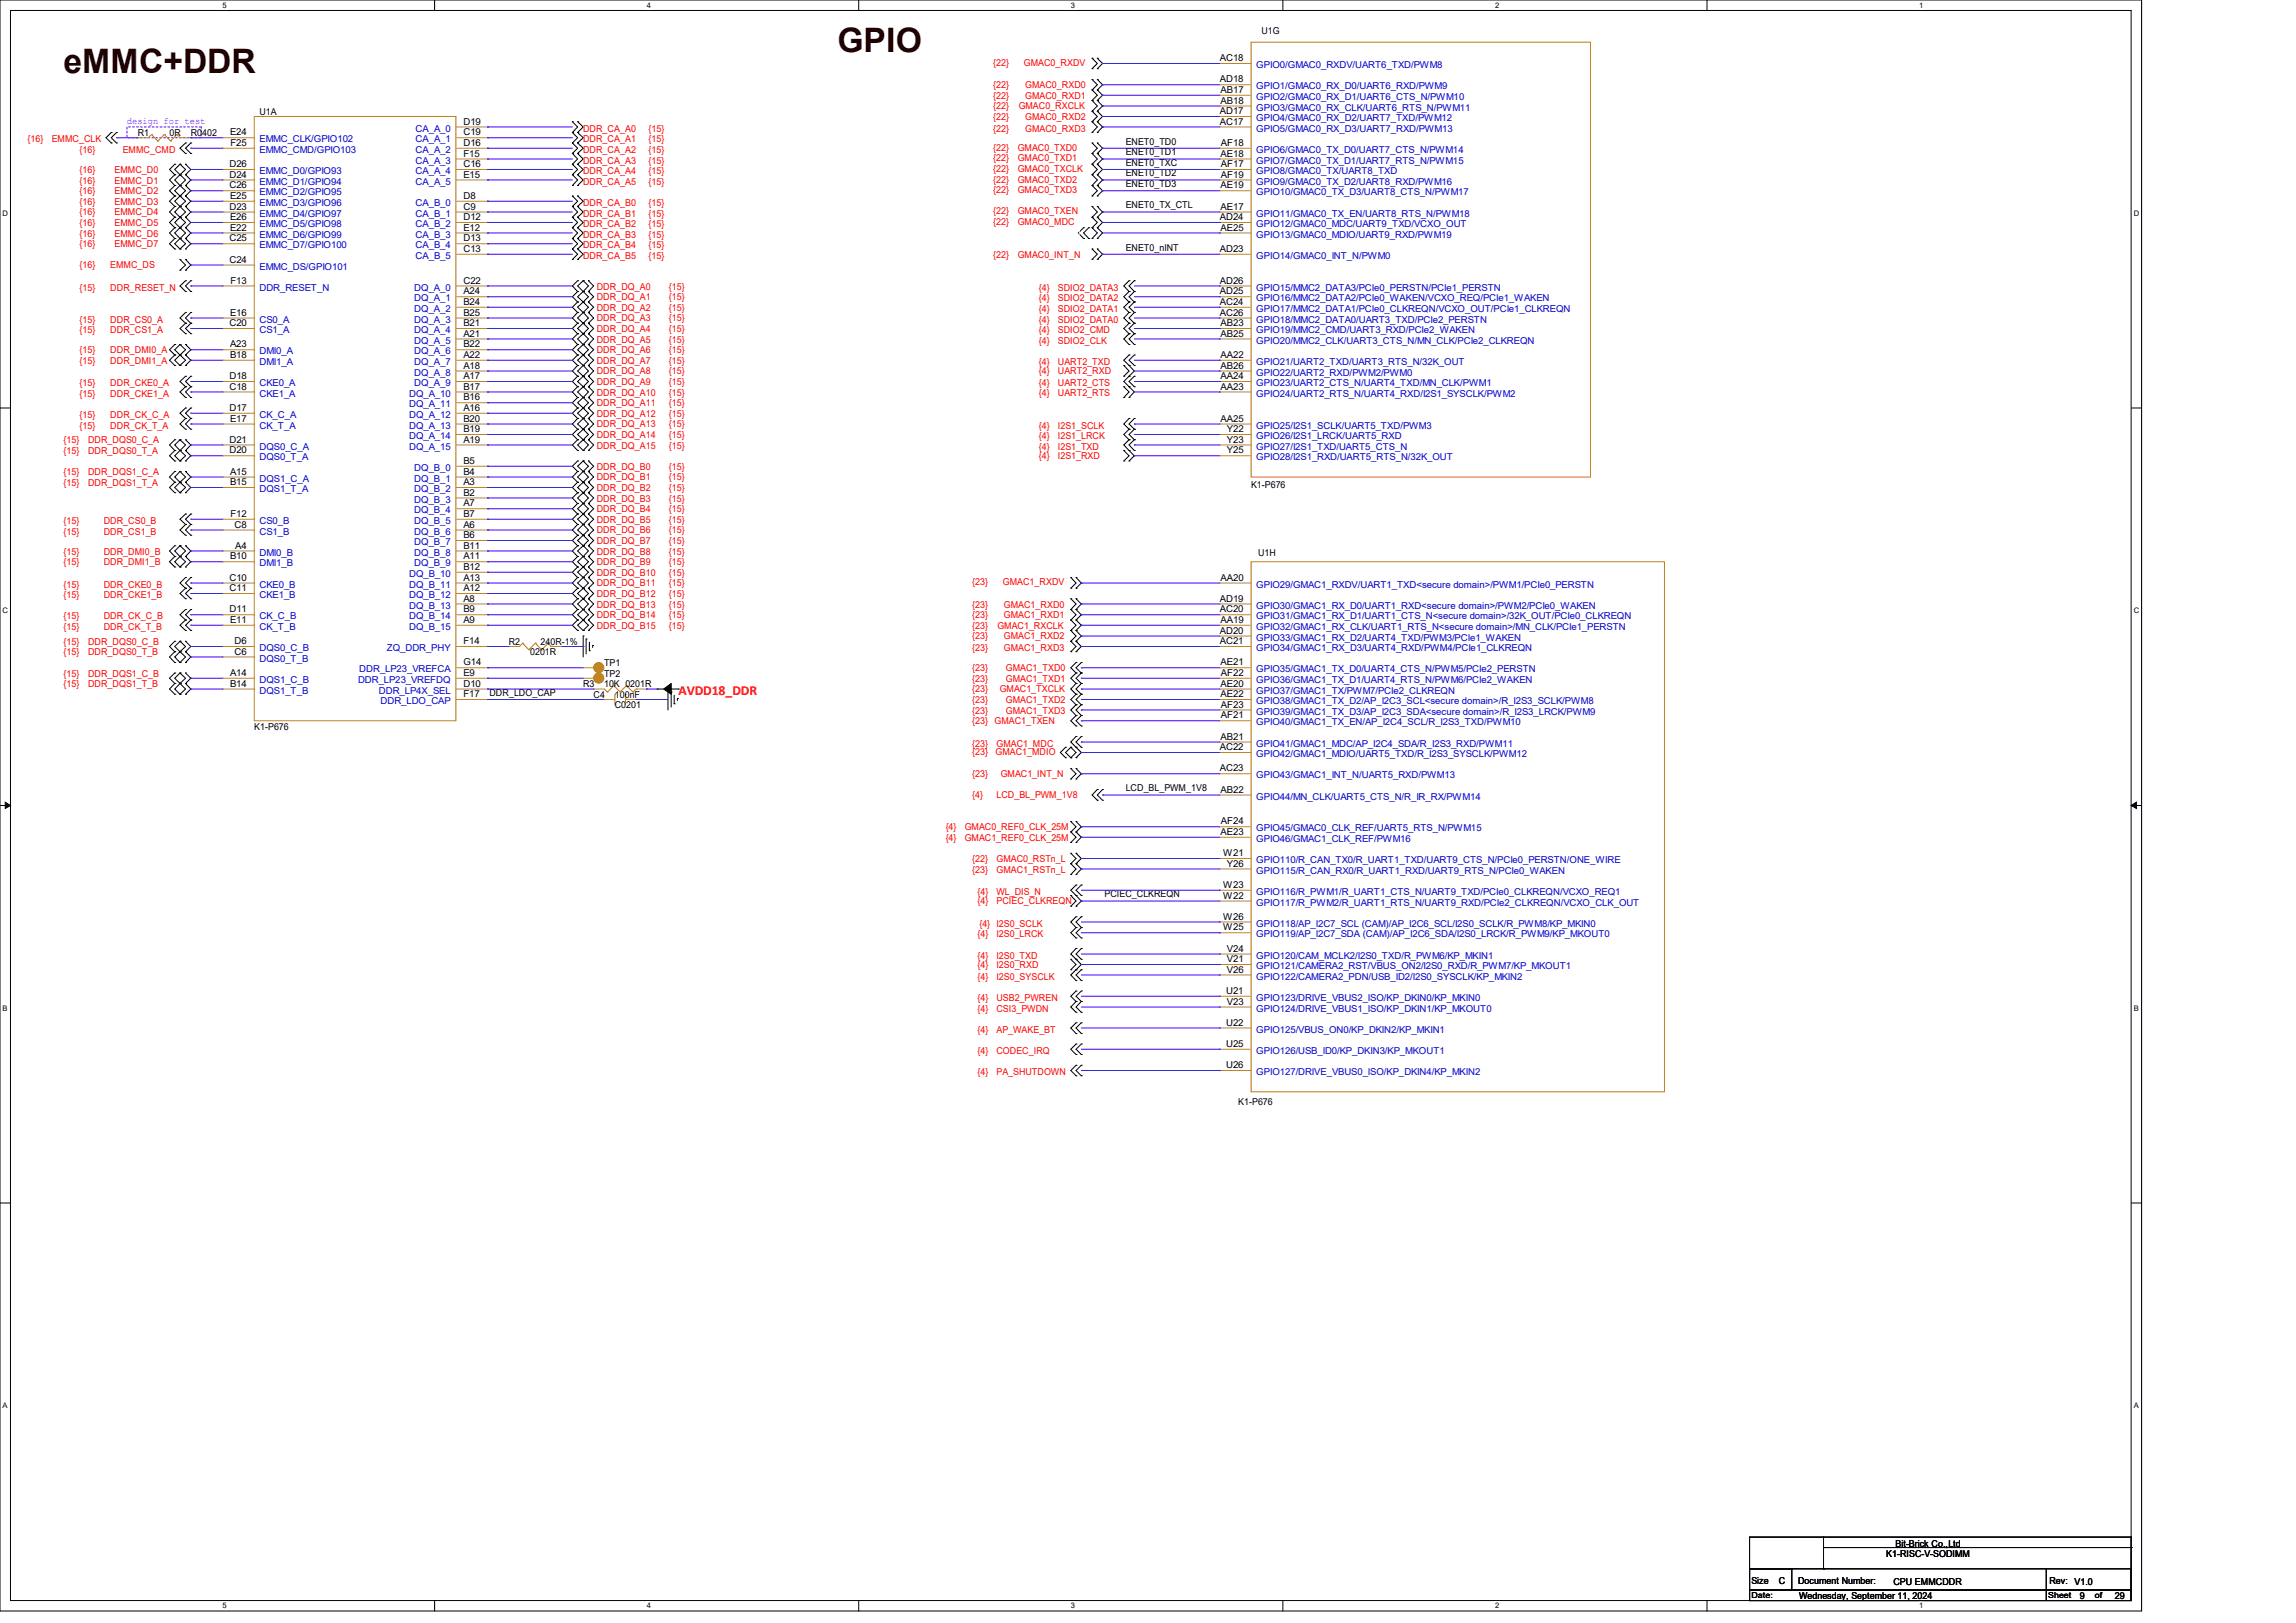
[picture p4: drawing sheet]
<svg xmlns="http://www.w3.org/2000/svg" width="297mm" height="210mm" viewBox="0 0 297 210" stroke-linecap="round" stroke-linejoin="round" font-family="sans-serif">
<defs><g id="words">
<g font-size="4.4" fill="#400000">
<text x="8.2" y="9.5">eMMC+DDR</text>
<text x="108.3" y="6.7">GPIO</text>
</g>
<text font-size="1.8" fill="#f00" x="87.8" y="89.9">AVDD18_DDR</text>
<g font-size="1.2">
<text x="163.2" y="4.4">U1G</text>
<text x="157.8" y="7.9">AC18</text>
<text x="157.8" y="10.7">AD18</text>
<text x="17.8" y="17.6">R1</text>
<text x="21.9" y="17.6">0R</text>
<text x="24.7" y="17.6">R0402</text>
<text x="29.8" y="17.5">E24</text>
<text x="33.6" y="14.9">U1A</text>
<text x="59.9" y="16.1">D19</text>
<text x="59.9" y="17.5">C19</text>
<text x="157.8" y="14.8">AD17</text>
<text x="157.8" y="16.1">AC17</text>
<text x="157.9" y="12">AB17</text>
<text x="157.9" y="13.4">AB18</text>
<text x="29.7" y="21.6">D26</text>
<text x="29.7" y="23">D24</text>
<text x="29.8" y="18.9">F25</text>
<text x="59.9" y="18.9">D16</text>
<text x="59.9" y="20.3">F15</text>
<text x="59.9" y="21.6">C16</text>
<text x="59.9" y="23">E15</text>
<text x="145.6" y="18.7">ENET0_TD0</text>
<text x="145.6" y="20.1">ENET0_TD1</text>
<text x="145.6" y="22.8">ENET0_TD2</text>
<text x="145.6" y="21.5">ENET0_TXC</text>
<text x="157.9" y="20.3">AE18</text>
<text x="157.9" y="18.9">AF18</text>
<text x="157.9" y="21.6">AF17</text>
<text x="157.9" y="23">AF19</text>
<text x="29.7" y="24.4">C26</text>
<text x="29.7" y="27.1">D23</text>
<text x="29.8" y="25.7">E25</text>
<text x="29.8" y="28.5">E26</text>
<text x="29.8" y="29.8">E22</text>
<text x="59.9" y="25.7">D8</text>
<text x="59.9" y="27.1">C9</text>
<text x="59.9" y="28.5">D12</text>
<text x="59.9" y="29.8">E12</text>
<text x="145.6" y="24.2">ENET0_TD3</text>
<text x="145.6" y="27">ENET0_TX_CTL</text>
<text x="157.8" y="28.5">AD24</text>
<text x="157.9" y="24.4">AE19</text>
<text x="157.9" y="27.1">AE17</text>
<text x="157.9" y="29.8">AE25</text>
<text x="29.7" y="31.2">C25</text>
<text x="29.7" y="34">C24</text>
<text x="59.9" y="31.2">D13</text>
<text x="59.9" y="32.6">C13</text>
<text x="145.6" y="32.4">ENET0_nINT</text>
<text x="157.8" y="32.6">AD23</text>
<text x="29.8" y="40.9">E16</text>
<text x="29.8" y="36.7">F13</text>
<text x="59.9" y="36.7">C22</text>
<text x="59.9" y="38.1">A24</text>
<text x="59.9" y="39.5">B24</text>
<text x="59.9" y="40.9">B25</text>
<text x="157.8" y="36.7">AD26</text>
<text x="157.8" y="38.1">AD25</text>
<text x="157.8" y="39.5">AC24</text>
<text x="157.8" y="40.9">AC26</text>
<text x="29.7" y="42.2">C20</text>
<text x="29.8" y="45">A23</text>
<text x="29.8" y="46.3">B18</text>
<text x="59.9" y="42.2">B21</text>
<text x="59.9" y="43.6">A21</text>
<text x="59.9" y="45">B22</text>
<text x="59.9" y="46.3">A22</text>
<text x="59.9" y="47.7">A18</text>
<text x="157.9" y="42.2">AB23</text>
<text x="157.9" y="43.6">AB25</text>
<text x="157.9" y="46.3">AA22</text>
<text x="157.9" y="47.7">AB26</text>
<text x="29.7" y="49.1">D18</text>
<text x="29.7" y="50.4">C18</text>
<text x="29.7" y="53.2">D17</text>
<text x="59.9" y="50.4">B17</text>
<text x="59.9" y="51.8">B16</text>
<text x="59.9" y="53.2">A16</text>
<text x="59.9" y="49.1">A17</text>
<text x="157.9" y="49.1">AA24</text>
<text x="157.9" y="50.4">AA23</text>
<text x="29.7" y="57.3">D21</text>
<text x="29.7" y="58.7">D20</text>
<text x="29.8" y="54.6">E17</text>
<text x="59.9" y="54.6">B20</text>
<text x="59.9" y="55.9">B19</text>
<text x="59.9" y="57.3">A19</text>
<text x="157.9" y="54.6">AA25</text>
<text x="158.7" y="55.9">Y22</text>
<text x="158.7" y="57.3">Y23</text>
<text x="158.7" y="58.7">Y25</text>
<text x="29.8" y="61.4">A15</text>
<text x="29.8" y="62.8">B15</text>
<text x="59.9" y="60">B5</text>
<text x="59.9" y="61.4">B4</text>
<text x="59.9" y="62.8">A3</text>
<text x="59.9" y="64.1">B2</text>
<text x="59.9" y="65.5">A7</text>
<text x="161.8" y="63.1">K1-P676</text>
<text x="29.8" y="66.9">F12</text>
<text x="30.4" y="68.3">C8</text>
<text x="30.4" y="71">A4</text>
<text x="59.9" y="66.9">B7</text>
<text x="59.9" y="68.3">A6</text>
<text x="59.9" y="69.6">B6</text>
<text x="59.9" y="71">B11</text>
<text x="162.8" y="71.9">U1H</text>
<text x="29.7" y="75.1">C10</text>
<text x="29.7" y="76.5">C11</text>
<text x="29.8" y="72.4">B10</text>
<text x="59.9" y="73.7">B12</text>
<text x="59.9" y="75.1">A13</text>
<text x="59.9" y="76.5">A12</text>
<text x="59.9" y="77.9">A8</text>
<text x="59.9" y="72.4">A11</text>
<text x="157.8" y="77.9">AD19</text>
<text x="157.9" y="75.1">AA20</text>
<text x="29.7" y="79.2">D11</text>
<text x="29.8" y="80.6">E11</text>
<text x="30.4" y="83.4">D6</text>
<text x="59.9" y="79.2">B9</text>
<text x="59.9" y="80.6">A9</text>
<text x="59.9" y="83.4">F14</text>
<text x="65.8" y="83.4">R2</text>
<text x="69.9" y="83.4">240R-1%</text>
<text x="157.8" y="79.2">AC20</text>
<text x="157.8" y="82">AD20</text>
<text x="157.8" y="83.4">AC21</text>
<text x="157.9" y="80.6">AA19</text>
<text x="29.8" y="87.5">A14</text>
<text x="29.8" y="88.9">B14</text>
<text x="30.4" y="84.7">C6</text>
<text x="59.9" y="86.1">G14</text>
<text x="59.9" y="87.5">E9</text>
<text x="59.9" y="88.9">D10</text>
<text x="68.6" y="84.8">0201R</text>
<text x="75.4" y="88.9">R3</text>
<text x="78.1" y="88.9">10K 0201R</text>
<text x="78.1" y="86.1">TP1</text>
<text x="78.1" y="87.5">TP2</text>
<text x="157.9" y="86.1">AE21</text>
<text x="157.9" y="88.9">AE20</text>
<text x="157.9" y="87.5">AF22</text>
<text x="32.9" y="94.4">K1-P676</text>
<text x="59.9" y="90.2">F17</text>
<text x="63.3" y="90">DDR_LDO_CAP</text>
<text x="76.8" y="90.3">C4</text>
<text x="79.5" y="90.3">100nF</text>
<text x="79.5" y="91.7">C0201</text>
<text x="157.9" y="90.2">AE22</text>
<text x="157.9" y="95.7">AB21</text>
<text x="157.9" y="91.6">AF23</text>
<text x="157.9" y="93">AF21</text>
<text x="157.8" y="97.1">AC22</text>
<text x="157.8" y="99.8">AC23</text>
<text x="145.6" y="102.4">LCD_BL_PWM_1V8</text>
<text x="157.9" y="102.6">AB22</text>
<text x="157.9" y="106.7">AF24</text>
<text x="157.9" y="108">AE23</text>
<text x="158.2" y="110.8">W21</text>
<text x="158.7" y="112.1">Y26</text>
<text x="142.9" y="116.1">PCIEC_CLKREQN</text>
<text x="158.2" y="114.9">W23</text>
<text x="158.2" y="116.3">W22</text>
<text x="158.2" y="119">W26</text>
<text x="158.2" y="120.4">W25</text>
<text x="158.7" y="123.1">V24</text>
<text x="158.7" y="124.5">V21</text>
<text x="158.7" y="125.9">V26</text>
<text x="158.6" y="128.6">U21</text>
<text x="158.7" y="130">V23</text>
<text x="158.6" y="132.7">U22</text>
<text x="158.6" y="135.5">U25</text>
<text x="158.6" y="138.2">U26</text>
<text x="160.2" y="143">K1-P676</text>
<text x="244" y="201.5">K1-RISC-V-SODIMM</text>
<text x="245.2" y="200.2">Bit-Brick Co.,Ltd</text>
<text x="226.5" y="204.9">Size</text>
<text x="230.1" y="204.9">C</text>
<text x="232.6" y="204.9">Document Number:</text>
<text x="232.7" y="206.9">Wednesday, September 11, 2024</text>
<text x="244.9" y="205.1">CPU EMMCDDR</text>
<text x="265.1" y="204.9">Rev:</text>
<text x="268.4" y="205.1">V1.0</text>
<text x="269" y="206.9">9</text>
<text x="273.6" y="206.9">29</text>
</g>
<g font-size="1.2" fill="#f00">
<text x="128.5" y="8.6">{22}</text>
<text x="128.5" y="11.4">{22}</text>
<text x="132.4" y="8.6">GMAC0_RXDV</text>
<text x="132.6" y="11.4">GMAC0_RXD0</text>
<text x="75.4" y="17">DDR_CA_A0</text>
<text x="83.9" y="17">{15}</text>
<text x="128.5" y="12.8">{22}</text>
<text x="128.5" y="14.1">{22}</text>
<text x="128.5" y="15.5">{22}</text>
<text x="128.5" y="17">{22}</text>
<text x="131.8" y="14.1">GMAC0_RXCLK</text>
<text x="132.6" y="12.8">GMAC0_RXD1</text>
<text x="132.6" y="15.5">GMAC0_RXD2</text>
<text x="132.6" y="17">GMAC0_RXD3</text>
<text x="3.6" y="18.4">{16}</text>
<text x="6.7" y="18.4">EMMC_CLK</text>
<text x="10.3" y="19.8">{16}</text>
<text x="10.3" y="22.4">{16}</text>
<text x="10.3" y="23.7">{16}</text>
<text x="14.8" y="22.4">EMMC_D0</text>
<text x="14.8" y="23.7">EMMC_D1</text>
<text x="15.9" y="19.8">EMMC_CMD</text>
<text x="75.4" y="18.4">DDR_CA_A1</text>
<text x="75.4" y="19.8">DDR_CA_A2</text>
<text x="75.4" y="21.2">DDR_CA_A3</text>
<text x="75.4" y="22.5">DDR_CA_A4</text>
<text x="75.4" y="23.9">DDR_CA_A5</text>
<text x="83.9" y="18.4">{15}</text>
<text x="83.9" y="19.8">{15}</text>
<text x="83.9" y="21.2">{15}</text>
<text x="83.9" y="22.5">{15}</text>
<text x="83.9" y="23.9">{15}</text>
<text x="128.5" y="19.5">{22}</text>
<text x="128.5" y="20.9">{22}</text>
<text x="128.5" y="23.6">{22}</text>
<text x="128.5" y="22.3">{22}</text>
<text x="131.6" y="19.5">GMAC0_TXD0</text>
<text x="131.6" y="20.9">GMAC0_TXD1</text>
<text x="131.6" y="23.6">GMAC0_TXD2</text>
<text x="131.6" y="22.3">GMAC0_TXCLK</text>
<text x="10.3" y="25.1">{16}</text>
<text x="10.3" y="26.5">{16}</text>
<text x="10.3" y="27.9">{16}</text>
<text x="10.3" y="29.3">{16}</text>
<text x="14.8" y="25.1">EMMC_D2</text>
<text x="14.8" y="26.5">EMMC_D3</text>
<text x="14.8" y="27.9">EMMC_D4</text>
<text x="14.8" y="29.3">EMMC_D5</text>
<text x="75.4" y="26.6">DDR_CA_B0</text>
<text x="75.4" y="28">DDR_CA_B1</text>
<text x="75.4" y="29.4">DDR_CA_B2</text>
<text x="83.9" y="26.6">{15}</text>
<text x="83.9" y="28">{15}</text>
<text x="83.9" y="29.4">{15}</text>
<text x="128.5" y="25">{22}</text>
<text x="128.5" y="27.7">{22}</text>
<text x="128.5" y="29.1">{22}</text>
<text x="131.6" y="25">GMAC0_TXD3</text>
<text x="131.6" y="27.7">GMAC0_TXEN</text>
<text x="131.6" y="29.1">GMAC0_MDC</text>
<text x="10.3" y="34.7">{16}</text>
<text x="10.3" y="30.6">{16}</text>
<text x="10.3" y="32">{16}</text>
<text x="14.3" y="34.7">EMMC_DS</text>
<text x="14.8" y="30.6">EMMC_D6</text>
<text x="14.8" y="32">EMMC_D7</text>
<text x="75.4" y="30.7">DDR_CA_B3</text>
<text x="75.4" y="32.1">DDR_CA_B4</text>
<text x="75.4" y="33.5">DDR_CA_B5</text>
<text x="83.9" y="30.7">{15}</text>
<text x="83.9" y="32.1">{15}</text>
<text x="83.9" y="33.5">{15}</text>
<text x="128.5" y="33.4">{22}</text>
<text x="131.6" y="33.4">GMAC0_INT_N</text>
<text x="10.3" y="37.6">{15}</text>
<text x="10.3" y="41.7">{15}</text>
<text x="14.3" y="37.6">DDR_RESET_N</text>
<text x="14.3" y="41.7">DDR_CS0_A</text>
<text x="77.2" y="37.5">DDR_DQ_A0</text>
<text x="77.2" y="38.9">DDR_DQ_A1</text>
<text x="77.2" y="40.2">DDR_DQ_A2</text>
<text x="77.2" y="41.6">DDR_DQ_A3</text>
<text x="86.5" y="37.5">{15}</text>
<text x="86.5" y="38.9">{15}</text>
<text x="86.5" y="40.2">{15}</text>
<text x="86.5" y="41.6">{15}</text>
<text x="134.4" y="37.6">{4}</text>
<text x="134.4" y="39">{4}</text>
<text x="134.4" y="40.3">{4}</text>
<text x="134.4" y="41.7">{4}</text>
<text x="136.9" y="37.6">SDIO2_DATA3</text>
<text x="136.9" y="39">SDIO2_DATA2</text>
<text x="136.9" y="40.3">SDIO2_DATA1</text>
<text x="136.9" y="41.7">SDIO2_DATA0</text>
<text x="10.3" y="43.1">{15}</text>
<text x="10.3" y="45.7">{15}</text>
<text x="10.3" y="47.1">{15}</text>
<text x="14.3" y="43.1">DDR_CS1_A</text>
<text x="14.3" y="45.7">DDR_DMI0_A</text>
<text x="14.3" y="47.1">DDR_DMI1_A</text>
<text x="77.2" y="43">DDR_DQ_A4</text>
<text x="77.2" y="44.3">DDR_DQ_A5</text>
<text x="77.2" y="45.7">DDR_DQ_A6</text>
<text x="77.2" y="47.1">DDR_DQ_A7</text>
<text x="86.5" y="43">{15}</text>
<text x="86.5" y="44.3">{15}</text>
<text x="86.5" y="45.7">{15}</text>
<text x="86.5" y="47.1">{15}</text>
<text x="134.4" y="47.2">{4}</text>
<text x="134.4" y="43.1">{4}</text>
<text x="134.4" y="44.5">{4}</text>
<text x="136.9" y="47.2">UART2_TXD</text>
<text x="136.9" y="43.1">SDIO2_CMD</text>
<text x="136.9" y="44.5">SDIO2_CLK</text>
<text x="10.3" y="50">{15}</text>
<text x="10.3" y="51.3">{15}</text>
<text x="14.3" y="50">DDR_CKE0_A</text>
<text x="14.3" y="51.3">DDR_CKE1_A</text>
<text x="77.2" y="48.4">DDR_DQ_A8</text>
<text x="77.2" y="49.8">DDR_DQ_A9</text>
<text x="77.2" y="51.2">DDR_DQ_A10</text>
<text x="77.2" y="52.6">DDR_DQ_A11</text>
<text x="77.2" y="53.9">DDR_DQ_A12</text>
<text x="86.5" y="48.4">{15}</text>
<text x="86.5" y="49.8">{15}</text>
<text x="86.5" y="51.2">{15}</text>
<text x="86.5" y="52.6">{15}</text>
<text x="86.5" y="53.9">{15}</text>
<text x="134.4" y="48.4">{4}</text>
<text x="134.4" y="50">{4}</text>
<text x="134.4" y="51.2">{4}</text>
<text x="136.9" y="48.4">UART2_RXD</text>
<text x="136.9" y="50">UART2_CTS</text>
<text x="136.9" y="51.2">UART2_RTS</text>
<text x="8.2" y="57.4">{15}</text>
<text x="8.2" y="58.7">{15}</text>
<text x="10.3" y="54.1">{15}</text>
<text x="10.3" y="55.5">{15}</text>
<text x="11.4" y="57.4">DDR_DQS0_C_A</text>
<text x="11.4" y="58.7">DDR_DQS0_T_A</text>
<text x="14.3" y="54.1">DDR_CK_C_A</text>
<text x="14.3" y="55.5">DDR_CK_T_A</text>
<text x="77.2" y="55.3">DDR_DQ_A13</text>
<text x="77.2" y="56.7">DDR_DQ_A14</text>
<text x="77.2" y="58">DDR_DQ_A15</text>
<text x="86.5" y="55.3">{15}</text>
<text x="86.5" y="56.7">{15}</text>
<text x="86.5" y="58">{15}</text>
<text x="134.4" y="55.5">{4}</text>
<text x="134.4" y="56.8">{4}</text>
<text x="134.4" y="58.2">{4}</text>
<text x="134.4" y="59.4">{4}</text>
<text x="136.9" y="55.5">I2S1_SCLK</text>
<text x="136.9" y="56.8">I2S1_LRCK</text>
<text x="136.9" y="58.2">I2S1_TXD</text>
<text x="136.9" y="59.4">I2S1_RXD</text>
<text x="8.2" y="61.5">{15}</text>
<text x="8.2" y="62.9">{15}</text>
<text x="11.4" y="61.5">DDR_DQS1_C_A</text>
<text x="11.4" y="62.9">DDR_DQS1_T_A</text>
<text x="77.2" y="60.8">DDR_DQ_B0</text>
<text x="77.2" y="62.1">DDR_DQ_B1</text>
<text x="77.2" y="63.5">DDR_DQ_B2</text>
<text x="77.2" y="64.9">DDR_DQ_B3</text>
<text x="86.5" y="60.8">{15}</text>
<text x="86.5" y="62.1">{15}</text>
<text x="86.5" y="63.5">{15}</text>
<text x="86.5" y="64.9">{15}</text>
<text x="8.2" y="67.8">{15}</text>
<text x="8.2" y="69.2">{15}</text>
<text x="8.2" y="71.8">{15}</text>
<text x="13.4" y="67.8">DDR_CS0_B</text>
<text x="13.4" y="69.2">DDR_CS1_B</text>
<text x="13.4" y="71.8">DDR_DMI0_B</text>
<text x="77.2" y="66.3">DDR_DQ_B4</text>
<text x="77.2" y="67.6">DDR_DQ_B5</text>
<text x="77.2" y="69">DDR_DQ_B6</text>
<text x="77.2" y="70.4">DDR_DQ_B7</text>
<text x="77.2" y="71.8">DDR_DQ_B8</text>
<text x="86.5" y="66.3">{15}</text>
<text x="86.5" y="67.6">{15}</text>
<text x="86.5" y="69">{15}</text>
<text x="86.5" y="70.4">{15}</text>
<text x="86.5" y="71.8">{15}</text>
<text x="8.2" y="73.2">{15}</text>
<text x="8.2" y="76">{15}</text>
<text x="8.2" y="77.4">{15}</text>
<text x="13.4" y="73.2">DDR_DMI1_B</text>
<text x="13.4" y="76">DDR_CKE0_B</text>
<text x="13.4" y="77.4">DDR_CKE1_B</text>
<text x="77.2" y="73.2">DDR_DQ_B9</text>
<text x="77.2" y="74.5">DDR_DQ_B10</text>
<text x="77.2" y="75.9">DDR_DQ_B11</text>
<text x="77.2" y="77.3">DDR_DQ_B12</text>
<text x="86.5" y="73.2">{15}</text>
<text x="86.5" y="74.5">{15}</text>
<text x="86.5" y="75.9">{15}</text>
<text x="86.5" y="77.3">{15}</text>
<text x="125.8" y="75.7">{23}</text>
<text x="129.7" y="75.7">GMAC1_RXDV</text>
<text x="8.2" y="80.1">{15}</text>
<text x="8.2" y="81.5">{15}</text>
<text x="8.2" y="83.4">{15}</text>
<text x="11.4" y="83.4">DDR_DQS0_C_B</text>
<text x="13.4" y="80.1">DDR_CK_C_B</text>
<text x="13.4" y="81.5">DDR_CK_T_B</text>
<text x="77.2" y="78.6">DDR_DQ_B13</text>
<text x="77.2" y="80">DDR_DQ_B14</text>
<text x="77.2" y="81.4">DDR_DQ_B15</text>
<text x="86.5" y="78.6">{15}</text>
<text x="86.5" y="80">{15}</text>
<text x="86.5" y="81.4">{15}</text>
<text x="125.8" y="78.6">{23}</text>
<text x="125.8" y="80">{23}</text>
<text x="125.8" y="81.4">{23}</text>
<text x="125.8" y="82.7">{23}</text>
<text x="129" y="81.4">GMAC1_RXCLK</text>
<text x="129.9" y="78.6">GMAC1_RXD0</text>
<text x="129.9" y="80">GMAC1_RXD1</text>
<text x="129.9" y="82.7">GMAC1_RXD2</text>
<text x="8.2" y="84.8">{15}</text>
<text x="8.2" y="87.5">{15}</text>
<text x="8.2" y="88.9">{15}</text>
<text x="11.4" y="84.8">DDR_DQS0_T_B</text>
<text x="11.4" y="87.5">DDR_DQS1_C_B</text>
<text x="11.4" y="88.9">DDR_DQS1_T_B</text>
<text x="125.8" y="84.2">{23}</text>
<text x="125.8" y="86.9">{23}</text>
<text x="125.8" y="88.2">{23}</text>
<text x="125.8" y="89.6">{23}</text>
<text x="129.3" y="89.6">GMAC1_TXCLK</text>
<text x="129.9" y="84.2">GMAC1_RXD3</text>
<text x="130.1" y="86.9">GMAC1_TXD0</text>
<text x="130.1" y="88.2">GMAC1_TXD1</text>
<text x="125.8" y="91">{23}</text>
<text x="125.8" y="92.3">{23}</text>
<text x="125.8" y="93.7">{23} GMAC1_TXEN</text>
<text x="130.1" y="91">GMAC1_TXD2</text>
<text x="130.1" y="92.3">GMAC1_TXD3</text>
<text x="125.8" y="96.6">{23}</text>
<text x="125.8" y="97.7">{23}</text>
<text x="125.8" y="100.6">{23}</text>
<text x="128.8" y="97.7">GMAC1_MDIO</text>
<text x="128.9" y="96.6">GMAC1_MDC</text>
<text x="129.4" y="100.6">GMAC1_INT_N</text>
<text x="122.3" y="107.4">{4}</text>
<text x="124.8" y="107.4">GMAC0_REF0_CLK_25M</text>
<text x="125.8" y="103.3">{4}</text>
<text x="128.9" y="103.3">LCD_BL_PWM_1V8</text>
<text x="122.3" y="108.8">{4}</text>
<text x="124.8" y="108.8">GMAC1_REF0_CLK_25M</text>
<text x="125.8" y="111.5">{22}</text>
<text x="125.8" y="112.9">{23}</text>
<text x="128.9" y="111.5">GMAC0_RSTn_L</text>
<text x="128.9" y="112.9">GMAC1_RSTn_L</text>
<text x="126.4" y="117">{4}</text>
<text x="126.4" y="115.8">{4}</text>
<text x="126.7" y="119.9">{4} I2S0_SCLK</text>
<text x="128.9" y="117">PCIEC_CLKREQN</text>
<text x="128.9" y="115.8">WL_DIS_N</text>
<text x="126.4" y="125.3">{4}</text>
<text x="126.4" y="121.3">{4}</text>
<text x="126.4" y="124">{4}</text>
<text x="128.9" y="125.3">I2S0_RXD</text>
<text x="128.9" y="121.3">I2S0_LRCK</text>
<text x="128.9" y="124">I2S0_TXD</text>
<text x="126.4" y="126.7">{4}</text>
<text x="126.4" y="129.5">{4}</text>
<text x="126.4" y="130.9">{4}</text>
<text x="128.9" y="126.7">I2S0_SYSCLK</text>
<text x="128.9" y="129.5">USB2_PWREN</text>
<text x="128.9" y="130.9">CSI3_PWDN</text>
<text x="126.4" y="133.6">{4}</text>
<text x="126.4" y="136.4">{4}</text>
<text x="128.9" y="133.6">AP_WAKE_BT</text>
<text x="128.9" y="136.4">CODEC_IRQ</text>
<text x="126.4" y="139.1">{4}</text>
<text x="128.9" y="139.1">PA_SHUTDOWN</text>
</g>
<g font-size="1.2" fill="#00c">
<text x="162.5" y="8.8">GPIO0/GMAC0_RXDV/UART6_TXD/PWM8</text>
<text x="162.5" y="11.6">GPIO1/GMAC0_RX_D0/UART6_RXD/PWM9</text>
<text x="53.8" y="17">CA_A_0</text>
<text x="162.5" y="12.9">GPIO2/GMAC0_RX_D1/UART6_CTS_N/PWM10</text>
<text x="162.5" y="14.3">GPIO3/GMAC0_RX_CLK/UART6_RTS_N/PWM11</text>
<text x="162.5" y="15.7">GPIO4/GMAC0_RX_D2/UART7_TXD/PWM12</text>
<text x="162.5" y="17">GPIO5/GMAC0_RX_D3/UART7_RXD/PWM13</text>
<text x="33.6" y="18.4">EMMC_CLK/GPIO102</text>
<text x="33.6" y="19.8">EMMC_CMD/GPIO103</text>
<text x="33.6" y="22.5">EMMC_D0/GPIO93</text>
<text x="33.6" y="23.9">EMMC_D1/GPIO94</text>
<text x="53.8" y="18.4">CA_A_1</text>
<text x="53.8" y="19.8">CA_A_2</text>
<text x="53.8" y="21.2">CA_A_3</text>
<text x="53.8" y="22.5">CA_A_4</text>
<text x="53.8" y="23.9">CA_A_5</text>
<text x="162.5" y="19.8">GPIO6/GMAC0_TX_D0/UART7_CTS_N/PWM14</text>
<text x="162.5" y="21.2">GPIO7/GMAC0_TX_D1/UART7_RTS_N/PWM15</text>
<text x="162.5" y="22.5">GPIO8/GMAC0_TX/UART8_TXD</text>
<text x="162.5" y="23.9">GPIO9/GMAC0_TX_D2/UART8_RXD/PWM16</text>
<text x="33.6" y="25.3">EMMC_D2/GPIO95</text>
<text x="33.6" y="26.6">EMMC_D3/GPIO96</text>
<text x="33.6" y="28">EMMC_D4/GPIO97</text>
<text x="33.6" y="29.4">EMMC_D5/GPIO98</text>
<text x="53.8" y="26.6">CA_B_0</text>
<text x="53.8" y="28">CA_B_1</text>
<text x="53.8" y="29.4">CA_B_2</text>
<text x="162.5" y="25.3">GPIO10/GMAC0_TX_D3/UART8_CTS_N/PWM17</text>
<text x="162.5" y="28">GPIO11/GMAC0_TX_EN/UART8_RTS_N/PWM18</text>
<text x="162.5" y="29.4">GPIO12/GMAC0_MDC/UART9_TXD/VCXO_OUT</text>
<text x="33.6" y="30.7">EMMC_D6/GPIO99</text>
<text x="33.6" y="32.1">EMMC_D7/GPIO100</text>
<text x="33.6" y="34.9">EMMC_DS/GPIO101</text>
<text x="53.8" y="30.7">CA_B_3</text>
<text x="53.8" y="32.1">CA_B_4</text>
<text x="53.8" y="33.5">CA_B_5</text>
<text x="162.5" y="30.7">GPIO13/GMAC0_MDIO/UART9_RXD/PWM19</text>
<text x="162.5" y="33.5">GPIO14/GMAC0_INT_N/PWM0</text>
<text x="33.6" y="41.7">CS0_A</text>
<text x="33.6" y="37.6">DDR_RESET_N</text>
<text x="53.6" y="37.6">DQ_A_0</text>
<text x="53.6" y="39">DQ_A_1</text>
<text x="53.6" y="40.3">DQ_A_2</text>
<text x="53.6" y="41.7">DQ_A_3</text>
<text x="162.5" y="37.6">GPIO15/MMC2_DATA3/PCIe0_PERSTN/PCIe1_PERSTN</text>
<text x="162.5" y="39">GPIO16/MMC2_DATA2/PCIe0_WAKEN/VCXO_REQ/PCIe1_WAKEN</text>
<text x="162.5" y="40.3">GPIO17/MMC2_DATA1/PCIe0_CLKREQN/VCXO_OUT/PCIe1_CLKREQN</text>
<text x="162.5" y="41.7">GPIO18/MMC2_DATA0/UART3_TXD/PCIe2_PERSTN</text>
<text x="33.6" y="43.1">CS1_A</text>
<text x="33.6" y="45.8">DMI0_A</text>
<text x="33.6" y="47.2">DMI1_A</text>
<text x="53.6" y="43.1">DQ_A_4</text>
<text x="53.6" y="44.5">DQ_A_5</text>
<text x="53.6" y="45.8">DQ_A_6</text>
<text x="53.6" y="47.2">DQ_A_7</text>
<text x="162.5" y="43.1">GPIO19/MMC2_CMD/UART3_RXD/PCIe2_WAKEN</text>
<text x="162.5" y="44.5">GPIO20/MMC2_CLK/UART3_CTS_N/MN_CLK/PCIe2_CLKREQN</text>
<text x="162.5" y="47.2">GPIO21/UART2_TXD/UART3_RTS_N/32K_OUT</text>
<text x="33.6" y="50">CKE0_A</text>
<text x="33.6" y="51.3">CKE1_A</text>
<text x="52.9" y="51.3">DQ_A_10</text>
<text x="52.9" y="52.7">DQ_A_11</text>
<text x="53.6" y="48.6">DQ_A_8</text>
<text x="53.6" y="50">DQ_A_9</text>
<text x="162.5" y="48.6">GPIO22/UART2_RXD/PWM2/PWM0</text>
<text x="162.5" y="50">GPIO23/UART2_CTS_N/UART4_TXD/MN_CLK/PWM1</text>
<text x="162.5" y="51.3">GPIO24/UART2_RTS_N/UART4_RXD/I2S1_SYSCLK/PWM2</text>
<text x="33.6" y="54.1">CK_C_A</text>
<text x="33.6" y="55.5">CK_T_A</text>
<text x="33.6" y="58.2">DQS0_C_A</text>
<text x="33.6" y="59.6">DQS0_T_A</text>
<text x="52.9" y="54.1">DQ_A_12</text>
<text x="52.9" y="55.5">DQ_A_13</text>
<text x="52.9" y="56.8">DQ_A_14</text>
<text x="52.9" y="58.2">DQ_A_15</text>
<text x="162.5" y="55.5">GPIO25/I2S1_SCLK/UART5_TXD/PWM3</text>
<text x="162.5" y="56.8">GPIO26/I2S1_LRCK/UART5_RXD</text>
<text x="162.5" y="58.2">GPIO27/I2S1_TXD/UART5_CTS_N</text>
<text x="162.5" y="59.6">GPIO28/I2S1_RXD/UART5_RTS_N/32K_OUT</text>
<text x="33.6" y="62.3">DQS1_C_A</text>
<text x="33.6" y="63.7">DQS1_T_A</text>
<text x="53.6" y="60.9">DQ_B_0</text>
<text x="53.6" y="62.3">DQ_B_1</text>
<text x="53.6" y="63.7">DQ_B_2</text>
<text x="53.6" y="65">DQ_B_3</text>
<text x="33.6" y="67.8">CS0_B</text>
<text x="33.6" y="69.2">CS1_B</text>
<text x="33.6" y="71.9">DMI0_B</text>
<text x="53.6" y="66.4">DQ_B_4</text>
<text x="53.6" y="67.8">DQ_B_5</text>
<text x="53.6" y="69.2">DQ_B_6</text>
<text x="53.6" y="70.5">DQ_B_7</text>
<text x="53.6" y="71.9">DQ_B_8</text>
<text x="33.6" y="76">CKE0_B</text>
<text x="33.6" y="77.4">CKE1_B</text>
<text x="33.6" y="73.3">DMI1_B</text>
<text x="52.9" y="74.6">DQ_B_10</text>
<text x="52.9" y="76">DQ_B_11</text>
<text x="52.9" y="77.4">DQ_B_12</text>
<text x="53.6" y="73.3">DQ_B_9</text>
<text x="162.5" y="76">GPIO29/GMAC1_RXDV/UART1_TXD&lt;secure domain&gt;/PWM1/PCIe0_PERSTN</text>
<text x="33.6" y="80.1">CK_C_B</text>
<text x="33.6" y="81.5">CK_T_B</text>
<text x="52.9" y="78.7">DQ_B_13</text>
<text x="52.9" y="80.1">DQ_B_14</text>
<text x="52.9" y="81.5">DQ_B_15</text>
<text x="162.5" y="80.1">GPIO31/GMAC1_RX_D1/UART1_CTS_N&lt;secure domain&gt;/32K_OUT/PCIe0_CLKREQN</text>
<text x="162.5" y="81.5">GPIO32/GMAC1_RX_CLK/UART1_RTS_N&lt;secure domain&gt;/MN_CLK/PCIe1_PERSTN</text>
<text x="162.5" y="82.9">GPIO33/GMAC1_RX_D2/UART4_TXD/PWM3/PCIe1_WAKEN</text>
<text x="162.5" y="78.7">GPIO30/GMAC1_RX_D0/UART1_RXD&lt;secure domain&gt;/PWM2/PCIe0_WAKEN</text>
<text x="33.6" y="84.2">DQS0_C_B</text>
<text x="33.6" y="85.6">DQS0_T_B</text>
<text x="33.6" y="88.3">DQS1_C_B</text>
<text x="33.6" y="89.7">DQS1_T_B</text>
<text x="46.3" y="88.3">DDR_LP23_VREFDQ</text>
<text x="46.5" y="87">DDR_LP23_VREFCA</text>
<text x="49" y="89.7">DDR_LP4X_SEL</text>
<text x="50" y="84.2">ZQ_DDR_PHY</text>
<text x="162.5" y="84.2">GPIO34/GMAC1_RX_D3/UART4_RXD/PWM4/PCIe1_CLKREQN</text>
<text x="162.5" y="87">GPIO35/GMAC1_TX_D0/UART4_CTS_N/PWM5/PCIe2_PERSTN</text>
<text x="162.5" y="88.3">GPIO36/GMAC1_TX_D1/UART4_RTS_N/PWM6/PCIe2_WAKEN</text>
<text x="162.5" y="89.7">GPIO37/GMAC1_TX/PWM7/PCIe2_CLKREQN</text>
<text x="49.2" y="91.1">DDR_LDO_CAP</text>
<text x="162.5" y="91.1">GPIO38/GMAC1_TX_D2/AP_I2C3_SCL&lt;secure domain&gt;/R_I2S3_SCLK/PWM8</text>
<text x="162.5" y="92.5">GPIO39/GMAC1_TX_D3/AP_I2C3_SDA&lt;secure domain&gt;/R_I2S3_LRCK/PWM9</text>
<text x="162.5" y="93.9">GPIO40/GMAC1_TX_EN/AP_I2C4_SCL/R_I2S3_TXD/PWM10</text>
<text x="162.5" y="96.6">GPIO41/GMAC1_MDC/AP_I2C4_SDA/R_I2S3_RXD/PWM11</text>
<text x="162.5" y="98">GPIO42/GMAC1_MDIO/UART5_TXD/R_I2S3_SYSCLK/PWM12</text>
<text x="162.5" y="100.7">GPIO43/GMAC1_INT_N/UART5_RXD/PWM13</text>
<text x="162.5" y="103.5">GPIO44/MN_CLK/UART5_CTS_N/R_IR_RX/PWM14</text>
<text x="162.5" y="107.6">GPIO45/GMAC0_CLK_REF/UART5_RTS_N/PWM15</text>
<text x="162.5" y="111.7">GPIO110/R_CAN_TX0/R_UART1_TXD/UART9_CTS_N/PCIe0_PERSTN/ONE_WIRE</text>
<text x="162.5" y="113">GPIO115/R_CAN_RX0/R_UART1_RXD/UART9_RTS_N/PCIe0_WAKEN</text>
<text x="162.5" y="108.9">GPIO46/GMAC1_CLK_REF/PWM16</text>
<text x="162.5" y="115.8">GPIO116/R_PWM1/R_UART1_CTS_N/UART9_TXD/PCIe0_CLKREQN/VCXO_REQ1</text>
<text x="162.5" y="117.2">GPIO117/R_PWM2/R_UART1_RTS_N/UART9_RXD/PCIe2_CLKREQN/VCXO_CLK_OUT</text>
<text x="162.5" y="119.9">GPIO118/AP_I2C7_SCL (CAM)/AP_I2C6_SCL/I2S0_SCLK/R_PWM8/KP_MKIN0</text>
<text x="162.5" y="121.3">GPIO119/AP_I2C7_SDA (CAM)/AP_I2C6_SDA/I2S0_LRCK/R_PWM9/KP_MKOUT0</text>
<text x="162.5" y="124">GPIO120/CAM_MCLK2/I2S0_TXD/R_PWM6/KP_MKIN1</text>
<text x="162.5" y="125.4">GPIO121/CAMERA2_RST/VBUS_ON2/I2S0_RXD/R_PWM7/KP_MKOUT1</text>
<text x="162.5" y="126.7">GPIO122/CAMERA2_PDN/USB_ID2/I2S0_SYSCLK/KP_MKIN2</text>
<text x="162.5" y="129.5">GPIO123/DRIVE_VBUS2_ISO/KP_DKIN0/KP_MKIN0</text>
<text x="162.5" y="130.9">GPIO124/DRIVE_VBUS1_ISO/KP_DKIN1/KP_MKOUT0</text>
<text x="162.5" y="133.6">GPIO125/VBUS_ON0/KP_DKIN2/KP_MKIN1</text>
<text x="162.5" y="136.4">GPIO126/USB_ID0/KP_DKIN3/KP_MKOUT1</text>
<text x="162.5" y="139.1">GPIO127/DRIVE_VBUS0_ISO/KP_DKIN4/KP_MKIN2</text>
</g>
<text font-size="1.2" fill="#8000ff" x="16.4" y="16.1">design for test</text>
<text font-size="1.2" fill="#fff" x="131.7" y="30.5">GMAC0_MDIO</text>
<g font-size="1.1">
<text x="226.5" y="206.7">Date:</text>
<text x="264.9" y="206.7">Sheet</text>
<text x="271" y="206.7">of</text>
</g>
<g font-size="1">
<text x="28.8" y="1">5</text>
<text x="83.7" y="1">4</text>
<text x="138.5" y="1">3</text>
<text x="193.4" y="1">2</text>
<text x="248.3" y="1">1</text>
<text x=".3" y="27.9">D</text>
<text x="276" y="27.9">D</text>
<text x=".3" y="79.4">C</text>
<text x="276" y="79.4">C</text>
<text x=".3" y="130.8">B</text>
<text x="276" y="130.8">B</text>
<text x=".3" y="182.2">A</text>
<text x="276" y="182.2">A</text>
<text x="28.8" y="208.1">5</text>
<text x="83.7" y="208.1">4</text>
<text x="138.5" y="208.1">3</text>
<text x="193.4" y="208.1">2</text>
<text x="248.3" y="208.1">1</text>
</g>
</g></defs>
<path d="M0 0h277v208.4h-277zM1.4 1.4h274.3v205.7h-274.3z" fill="none" stroke="#000" stroke-width=".13"/>
<g fill="#fff">
<path d="M28.8 .1h.5v1.1h-.5z"/>
<path d="M28.8 207.2h.5v1.1h-.5z"/>
</g>
<path d="M56.2 0v1.4M56.2 207.1v1.3" fill="none" stroke="#000" stroke-width=".13"/>
<g fill="#fff">
<path d="M83.7 .1h.5v1.1h-.5z"/>
<path d="M83.7 207.2h.5v1.1h-.5z"/>
</g>
<path d="M111.1 0v1.4M111.1 207.1v1.3" fill="none" stroke="#000" stroke-width=".13"/>
<g fill="#fff">
<path d="M138.5 .1h.6v1.1h-.6z"/>
<path d="M138.5 207.2h.6v1.1h-.6z"/>
</g>
<path d="M165.9 0v1.4M165.9 207.1v1.3" fill="none" stroke="#000" stroke-width=".13"/>
<g fill="#fff">
<path d="M193.4 .1h.5v1.1h-.5z"/>
<path d="M193.4 207.2h.5v1.1h-.5z"/>
</g>
<path d="M220.8 0v1.4M220.8 207.1v1.3" fill="none" stroke="#000" stroke-width=".13"/>
<g fill="#fff">
<path d="M248.2 .1h.6v1.1h-.6z"/>
<path d="M248.2 207.2h.6v1.1h-.6z"/>
<path d="M.3 27.1h.8v1.1h-.8z"/>
<path d="M276 27.1h.7v1.1h-.7z"/>
<path d="M.3 78.5h.8v1.1h-.8z"/>
<path d="M276 78.5h.7v1.1h-.7z"/>
</g>
<path d="M0 52.8h1.4M275.7 52.8h1.3" fill="none" stroke="#000" stroke-width=".13"/>
<g fill="#fff">
<path d="M.3 129.9h.7v1.1h-.7z"/>
<path d="M276 129.9h.6v1.1h-.6z"/>
</g>
<path d="M0 104.2h1.4M275.7 104.2h1.3" fill="none" stroke="#000" stroke-width=".13"/>
<path d="M.7 103.8l.7 .4-.7 .4zM275.7 104.2l.7-.4v.8z" fill="#000" stroke="#000" stroke-width=".13"/>
<g fill="#fff">
<path d="M.3 181.4h.7v1.1h-.7z"/>
<path d="M276 181.4h.6v1.1h-.6z"/>
</g>
<g fill="none" stroke="#000" stroke-width=".13">
<path d="M14.4 17.1h.1M14.4 18.5h.1M14.4 17.1l-.7 .7 .7 .7M15.1 17.1h.1M15.1 18.5h.1M15.1 17.1l-.7 .7 .7 .7M24 18.5h.1M24 19.9h.1M24 18.5l-.7 .7 .7 .7M24.7 18.5h.1M24.7 19.9h.1M24.7 18.5l-.7 .7 .7 .7"/>
<path d="M74 15.7h.1M74 17.1h.1M74 18.5h.1M74 19.9h.1M74 15.7l.7 .7-.7 .7M74 17.1l.7 .7-.7 .7M74 18.5l.7 .7-.7 .7M74 19.9l.7 .7-.7 .7M74.7 15.7h.1M74.7 17.1h.1M74.7 18.5h.1M74.7 19.9h.1"/>
<path d="M74.7 15.7l.7 .7-.7 .7M74.7 17.1l.7 .7-.7 .7M74.7 18.5l.7 .7-.7 .7M74.7 19.9l.7 .7-.7 .7M141.3 19.9h.1M141.3 18.5h.1M141.3 8.9h.1M141.3 7.5h.1M141.3 11.6h.1M141.3 10.3h.1M141.3 13h.1M141.3 14.4h.1"/>
<path d="M141.3 15.7h.1M141.3 17.1h.1M141.3 13l.6 .7-.6 .7M141.3 18.5l.6 .7-.6 .7M141.3 19.9l.6 .7-.6 .7M141.3 7.5l.6 .7-.6 .7M141.3 10.3l.6 .7-.6 .6M141.3 11.6l.6 .7-.6 .7M141.3 14.4l.6 .7-.6 .6M141.3 15.7l.6 .7-.6 .7M141.9 18.5h.1M141.9 19.9h.1"/>
<path d="M141.9 7.5h.1M141.9 8.9h.1M141.9 10.3h.1M141.9 11.6h.1M141.9 13h.1M141.9 14.4h.1M141.9 15.7h.1M141.9 17.1h.1M141.9 11.6l.7 .7-.7 .7M141.9 18.5l.7 .7-.7 .7M141.9 19.9l.7 .7-.7 .7M141.9 7.5l.7 .7-.7 .7"/>
<path d="M141.9 10.3l.7 .7-.7 .6M141.9 13l.7 .7-.7 .7M141.9 14.4l.7 .7-.7 .6M141.9 15.7l.7 .7-.7 .7M22.6 21.3h.1M22.6 22.6h.1M22.6 24h.1M22.6 25.4h.1M22.6 26.7h.1M22.6 28.1h.1M22.6 29.5h.1M22.6 30.9h.1"/>
<path d="M22.6 32.2h.1M22.6 21.3l-.7 .6 .7 .7M22.6 24l-.7 .7 .7 .7M22.6 22.6l-.7 .7 .7 .7M22.6 25.4l-.7 .6 .7 .7M22.6 28.1l-.7 .7 .7 .7M22.6 26.7l-.7 .7 .7 .7M22.6 29.5l-.7 .6 .7 .8M22.6 30.9l-.7 .6 .7 .7M23.3 35h.1M23.3 33.6h.1M23.3 21.3h.1"/>
<path d="M23.3 22.6h.1M23.3 24h.1M23.3 25.4h.1M23.3 26.7h.1M23.3 28.1h.1M23.3 29.5h.1M23.3 30.9h.1M23.3 32.2h.1M23.3 33.6l.7 .7-.7 .7M23.3 21.3l-.7 .6 .7 .7M23.3 21.3l.7 .6-.7 .7M23.3 22.6l-.7 .7 .7 .7"/>
<path d="M23.3 22.6l.7 .7-1.4 1.4 .7 .7M23.3 24l.7 .7-.7 .7M23.3 25.4l-.7 .6 .7 .7M23.3 25.4l.7 .6-.7 .7M23.3 26.7l-.7 .7 .7 .7M23.3 26.7l.7 .7-.7 .7M23.3 28.1l-.7 .7 .7 .7M23.3 28.1l.7 .7-.7 .7M23.3 29.5l-.7 .6 .7 .8M23.3 29.5l.7 .6-1.4 1.4 .7 .7M23.3 30.9l.7 .6-.7 .7M24 33.6h.1"/>
<path d="M24 35h.1M24 36.3h.1M24 37.7h.1M24 21.3h.1M24 22.6h.1M24 24h.1M24 25.4h.1M24 26.7h.1M24 28.1h.1M24 29.5h.1M24 30.9h.1M24 32.2h.1"/>
<path d="M24 33.6l.7 .7-.7 .7M24 36.3l-.7 .7 .7 .7M24 24l.7 .7-.7 .7M24 21.3l.7 .6-.7 .7M24 22.6l.7 .7-.7 .7M24 28.1l.7 .7-.7 .7M24 25.4l.7 .6-.7 .7M24 26.7l.7 .7-.7 .7M24 30.9l.7 .6-.7 .7M24 29.5l.7 .6-.7 .8M24.7 36.3h.1M24.7 37.7h.1"/>
<path d="M24.7 36.3l-.7 .7 .7 .7M74 21.3h.1M74 22.6h.1M74 24h.1M74 25.4h.1M74 26.7h.1M74 28.1h.1M74 29.5h.1M74 30.9h.1M74 32.2h.1M74 33.6h.1M74 21.3l.7 .6-.7 .7"/>
<path d="M74 22.6l.7 .7-.7 .7M74 25.4l.7 .6-.7 .7M74 26.7l.7 .7-.7 .7M74 28.1l.7 .7-.7 .7M74 29.5l.7 .6-.7 .8M74 30.9l.7 .6-.7 .7M74 32.2l.7 .7-.7 .7M74.7 21.3h.1M74.7 22.6h.1M74.7 24h.1M74.7 25.4h.1M74.7 26.7h.1"/>
<path d="M74.7 28.1h.1M74.7 29.5h.1M74.7 30.9h.1M74.7 32.2h.1M74.7 33.6h.1M74.7 36.3h.1M74.7 37.7h.1M74.7 39.1h.1M74.7 21.3l.7 .6-.7 .7M74.7 22.6l.7 .7-.7 .7M74.7 25.4l.7 .6-.7 .7M74.7 26.7l.7 .7-.7 .7"/>
<path d="M74.7 28.1l.7 .7-.7 .7M74.7 29.5l.7 .6-.7 .8M74.7 30.9l.7 .6-.7 .7M74.7 32.2l.7 .7-.7 .7M74.7 36.3l-.7 .7 .7 .7M74.7 37.7l-.7 .7 .7 .7M74.7 39.1l-.7 .7 .7 .6M75.4 36.3h.1M75.4 37.7h.1M75.4 39.1h.1M75.4 36.3l.7 .7-.7 .7M75.4 36.3l-.7 .7 1.4 1.4-.7 .7"/>
<path d="M75.4 37.7l-.7 .7 .7 .7M75.4 39.1l.7 .7-1.4 1.3 .7 .7M75.4 39.1l-.7 .7 .7 .6M76.1 36.3h.1M76.1 37.7h.1M76.1 39.1h.1M76.1 36.3l.7 .7-.7 .7M76.1 37.7l.7 .7-.7 .7M76.1 39.1l.7 .7-.7 .6M140.2 30.9h.1M140.2 29.5h.1M140.2 29.5l-.7 .6 .7 .8"/>
<path d="M140.8 29.5h.1M140.8 30.9h.1M140.8 29.5l-.6 .6 .6 .8M141.3 21.3h.1M141.3 24h.1M141.3 22.6h.1M141.3 25.4h.1M141.3 28.1h.1M141.3 26.7h.1M141.3 29.5h.1M141.3 30.9h.1M141.3 33.6h.1"/>
<path d="M141.3 32.2h.1M141.3 22.6l.6 .7-.6 .7M141.3 24l.6 .7-.6 .7M141.3 21.3l.6 .6-.6 .7M141.3 26.7l.6 .7-.6 .7M141.3 28.1l.6 .7-.6 .7M141.3 29.5l.6 .6-.6 .8M141.3 32.2l.6 .7-.6 .7M141.9 21.3h.1M141.9 22.6h.1M141.9 24h.1M141.9 25.4h.1"/>
<path d="M141.9 26.7h.1M141.9 28.1h.1M141.9 29.5h.1M141.9 30.9h.1M141.9 32.2h.1M141.9 33.6h.1M141.9 22.6l.7 .7-.7 .7M141.9 24l.7 .7-.7 .7M141.9 21.3l.7 .6-.7 .7M141.9 26.7l.7 .7-.7 .7M141.9 28.1l.7 .7-.7 .7M141.9 29.5l.7 .6-.7 .8"/>
<path d="M141.9 32.2l.7 .7-.7 .7M146 36.3h.1M146 37.7h.1M146 39.1h.1M146 36.3l-.6 .7 .6 .7M146 37.7l-.6 .7 .6 .7M146 39.1l-.6 .7 .6 .6M146.7 36.3h.1M146.7 37.7h.1M146.7 39.1h.1M146.7 36.3l-.7 .7 .7 .7M146.7 37.7l-.7 .7 .7 .7"/>
<path d="M146.7 39.1l-.7 .7 .7 .6M22.6 44.6h.1M22.6 45.9h.1M22.6 47.3h.1M22.6 56.9h.1M22.6 58.3h.1M22.6 59.6h.1M22.6 44.6l-.7 .7 .7 .6M22.6 45.9l-.7 .7 .7 .7M22.6 56.9l-.7 .7 .7 .7M22.6 58.3l-.7 .7 .7 .6M23.3 44.6h.1"/>
<path d="M23.3 45.9h.1M23.3 47.3h.1M23.3 56.9h.1M23.3 58.3h.1M23.3 59.6h.1M23.3 44.6l-.7 .7 .7 .6M23.3 44.6l.7 .7-.7 .6M23.3 45.9l-.7 .7 .7 .7M23.3 45.9l.7 .7-.7 .7M23.3 56.9l-.7 .7 .7 .7M23.3 56.9l.7 .7-1.4 1.4 .7 .6M23.3 58.3l.7 .7-.7 .6"/>
<path d="M24 40.4h.1M24 41.8h.1M24 43.2h.1M24 44.6h.1M24 45.9h.1M24 47.3h.1M24 48.7h.1M24 50h.1M24 51.4h.1M24 52.8h.1M24 54.1h.1M24 55.5h.1"/>
<path d="M24 56.9h.1M24 58.3h.1M24 59.6h.1M24 40.4l-.7 .7 .7 .7M24 41.8l-.7 .7 .7 .7M24 44.6l.7 .7-.7 .6M24 45.9l.7 .7-.7 .7M24 48.7l-.7 .7 .7 .6M24 50l-.7 .7 .7 .7M24 52.8l-.7 .7 .7 .6M24 54.1l-.7 .8 .7 .6M24 56.9l.7 .7-.7 .7"/>
<path d="M24 58.3l.7 .7-.7 .6M24.7 40.4h.1M24.7 41.8h.1M24.7 43.2h.1M24.7 48.7h.1M24.7 50h.1M24.7 51.4h.1M24.7 52.8h.1M24.7 54.1h.1M24.7 55.5h.1M24.7 40.4l-.7 .7 .7 .7M24.7 41.8l-.7 .7 .7 .7"/>
<path d="M24.7 48.7l-.7 .7 .7 .6M24.7 50l-.7 .7 .7 .7M24.7 52.8l-.7 .7 .7 .6M24.7 54.1l-.7 .8 .7 .6M74.7 40.4h.1M74.7 41.8h.1M74.7 43.2h.1M74.7 44.6h.1M74.7 45.9h.1M74.7 47.3h.1M74.7 48.7h.1M74.7 50h.1"/>
<path d="M74.7 51.4h.1M74.7 52.8h.1M74.7 54.1h.1M74.7 55.5h.1M74.7 56.9h.1M74.7 58.3h.1M74.7 59.6h.1M74.7 41.8l-.7 .7 .7 .7M74.7 40.4l-.7 .7 .7 .7M74.7 44.6l-.7 .7 .7 .6M74.7 43.2l-.7 .7 .7 .7M74.7 48.7l-.7 .7 .7 .6"/>
<path d="M74.7 45.9l-.7 .7 .7 .7M74.7 47.3l-.7 .7 .7 .7M74.7 51.4l-.7 .7 .7 .7M74.7 50l-.7 .7 .7 .7M74.7 55.5l-.7 .7 .7 .7M74.7 52.8l-.7 .7 .7 .6M74.7 54.1l-.7 .8 .7 .6M74.7 56.9l-.7 .7 .7 .7M74.7 59.6l-.7 .7 .7 .7M75.4 40.4h.1M75.4 41.8h.1M75.4 43.2h.1"/>
<path d="M75.4 44.6h.1M75.4 45.9h.1M75.4 47.3h.1M75.4 48.7h.1M75.4 50h.1M75.4 51.4h.1M75.4 52.8h.1M75.4 54.1h.1M75.4 55.5h.1M75.4 56.9h.1M75.4 58.3h.1M75.4 59.6h.1"/>
<path d="M75.4 40.4l.7 .7-.7 .7M75.4 41.8l.7 .7-.7 .7M75.4 41.8l-.7 .7 .7 .7M75.4 43.2l.7 .7-.7 .7M75.4 43.2l-.7 .7 1.4 1.4-.7 .6M75.4 44.6l-.7 .7 .7 .6M75.4 45.9l.7 .7-1.4 1.4 .7 .7M75.4 45.9l-.7 .7 .7 .7M75.4 47.3l.7 .7-.7 .7M75.4 48.7l.7 .7-.7 .6M75.4 48.7l-.7 .7 .7 .6M75.4 50l.7 .7-.7 .7"/>
<path d="M75.4 50l-.7 .7 1.4 1.4-.7 .7M75.4 51.4l-.7 .7 .7 .7M75.4 52.8l.7 .7-1.4 1.4 .7 .6M75.4 52.8l-.7 .7 .7 .6M75.4 54.1l.7 .8-.7 .6M75.4 55.5l.7 .7-.7 .7M75.4 55.5l-.7 .7 .7 .7M75.4 56.9l.7 .7-.7 .7M75.4 56.9l-.7 .7 .7 .7M75.4 59.6l.7 .7-1.4 1.4 .7 .7M75.4 59.6l-.7 .7 .7 .7M76.1 40.4h.1"/>
<path d="M76.1 41.8h.1M76.1 43.2h.1M76.1 44.6h.1M76.1 45.9h.1M76.1 47.3h.1M76.1 48.7h.1M76.1 50h.1M76.1 51.4h.1M76.1 52.8h.1M76.1 54.1h.1M76.1 55.5h.1M76.1 56.9h.1"/>
<path d="M76.1 58.3h.1M76.1 59.6h.1M76.1 41.8l.7 .7-.7 .7M76.1 40.4l.7 .7-.7 .7M76.1 43.2l.7 .7-.7 .7M76.1 44.6l.7 .7-.7 .6M76.1 45.9l.7 .7-.7 .7M76.1 48.7l.7 .7-.7 .6M76.1 47.3l.7 .7-.7 .7M76.1 50l.7 .7-.7 .7M76.1 51.4l.7 .7-.7 .7M76.1 52.8l.7 .7-.7 .6"/>
<path d="M76.1 55.5l.7 .7-.7 .7M76.1 54.1l.7 .8-.7 .6M76.1 56.9l.7 .7-.7 .7M76.1 59.6l.7 .7-.7 .7M145.4 48.7h.1M145.4 47.3h.1M145.4 51.4h.1M145.4 50h.1M145.4 59.6h.1M145.4 58.3h.1M145.4 47.3l.6 .7-.6 .7M145.4 50l.6 .7-.6 .7"/>
<path d="M145.4 58.3l.6 .7-.6 .6M146 45.9h.1M146 47.3h.1M146 48.7h.1M146 50h.1M146 51.4h.1M146 54.1h.1M146 55.5h.1M146 56.9h.1M146 58.3h.1M146 59.6h.1M146 40.4h.1"/>
<path d="M146 41.8h.1M146 43.2h.1M146 44.6h.1M146 45.9l-.6 .7 .6 .7M146 47.3l.7 .7-1.3 1.4 1.3 1.3-.7 .7M146 54.1l-.6 .8 .6 .6M146 55.5l-.6 .7 .6 .7M146 56.9l-.6 .7 .6 .7M146 58.3l.7 .7-.7 .6M146 40.4l-.6 .7 .6 .7M146 41.8l-.6 .7 .6 .7M146 43.2l-.6 .7 .6 .7"/>
<path d="M146.7 45.9h.1M146.7 47.3h.1M146.7 48.7h.1M146.7 50h.1M146.7 54.1h.1M146.7 55.5h.1M146.7 56.9h.1M146.7 58.3h.1M146.7 40.4h.1M146.7 41.8h.1M146.7 43.2h.1M146.7 44.6h.1"/>
<path d="M146.7 45.9l-.7 .7 .7 .7M146.7 48.7l-.7 .7 .7 .6M146.7 54.1l-.7 .8 .7 .6M146.7 55.5l-.7 .7 .7 .7M146.7 56.9l-.7 .7 .7 .7M146.7 40.4l-.7 .7 .7 .7M146.7 41.8l-.7 .7 .7 .7M146.7 43.2l-.7 .7 .7 .7M22.6 61h.1M22.6 62.4h.1M22.6 63.8h.1M22.6 70.6h.1"/>
<path d="M22.6 72h.1M22.6 73.4h.1M22.6 61l-.7 .7 .7 .7M22.6 62.4l-.7 .7 .7 .7M22.6 70.6l-.7 .7 .7 .7M22.6 72l-.7 .7 .7 .7M23.3 61h.1M23.3 62.4h.1M23.3 63.8h.1M23.3 70.6h.1M23.3 72h.1M23.3 73.4h.1"/>
<path d="M23.3 70.6l-.7 .7 .7 .7M23.3 61l-.7 .7 .7 .7M23.3 61l.7 .7-.7 .7M23.3 62.4l-.7 .7 .7 .7M23.3 62.4l.7 .7-.7 .7M23.3 70.6l.7 .7-1.4 1.4 .7 .7M23.3 72l.7 .7-.7 .7M24 61h.1M24 62.4h.1M24 63.8h.1M24 66.5h.1M24 67.9h.1"/>
<path d="M24 69.3h.1M24 70.6h.1M24 72h.1M24 73.4h.1M24 74.7h.1M24 76.1h.1M24 77.5h.1M24 78.9h.1M24 61l.7 .7-.7 .7M24 62.4l.7 .7-.7 .7M24 66.5l-.7 .7 .7 .7M24 67.9l-.7 .7 .7 .7"/>
<path d="M24 70.6l.7 .7-.7 .7M24 72l.7 .7-.7 .7M24 74.7l-.7 .7 .7 .7M24 76.1l-.7 .7 .7 .7M24 78.9l-.7 .6 .7 .7M24.7 66.5h.1M24.7 67.9h.1M24.7 69.3h.1M24.7 74.7h.1M24.7 76.1h.1M24.7 77.5h.1M24.7 78.9h.1"/>
<path d="M24.7 66.5l-.7 .7 .7 .7M24.7 67.9l-.7 .7 .7 .7M24.7 74.7l-.7 .7 .7 .7M24.7 76.1l-.7 .7 .7 .7M24.7 78.9l-.7 .6 .7 .7M74.7 61h.1M74.7 62.4h.1M74.7 63.8h.1M74.7 65.2h.1M74.7 66.5h.1M74.7 67.9h.1M74.7 69.3h.1"/>
<path d="M74.7 70.6h.1M74.7 72h.1M74.7 73.4h.1M74.7 74.7h.1M74.7 76.1h.1M74.7 77.5h.1M74.7 78.9h.1M74.7 62.4l-.7 .7 .7 .7M74.7 61l-.7 .7 .7 .7M74.7 65.2l-.7 .6 .7 .7M74.7 63.8l-.7 .6 .7 .8M74.7 69.3l-.7 .6 .7 .7"/>
<path d="M74.7 66.5l-.7 .7 .7 .7M74.7 67.9l-.7 .7 .7 .7M74.7 72l-.7 .7 .7 .7M74.7 70.6l-.7 .7 .7 .7M74.7 76.1l-.7 .7 .7 .7M74.7 73.4l-.7 .6 .7 .7M74.7 74.7l-.7 .7 .7 .7M74.7 78.9l-.7 .6 .7 .7M74.7 77.5l-.7 .6 .7 .8M75.4 61h.1M75.4 62.4h.1M75.4 63.8h.1"/>
<path d="M75.4 65.2h.1M75.4 66.5h.1M75.4 67.9h.1M75.4 69.3h.1M75.4 70.6h.1M75.4 72h.1M75.4 73.4h.1M75.4 74.7h.1M75.4 76.1h.1M75.4 77.5h.1M75.4 78.9h.1M75.4 61l.7 .7-.7 .7"/>
<path d="M75.4 62.4l.7 .7-.7 .7M75.4 62.4l-.7 .7 .7 .7M75.4 63.8l.7 .6-.7 .8M75.4 63.8l-.7 .6 1.4 1.4-.7 .7M75.4 65.2l-.7 .6 .7 .7M75.4 66.5l.7 .7-1.4 1.4 .7 .7M75.4 66.5l-.7 .7 .7 .7M75.4 67.9l.7 .7-.7 .7M75.4 69.3l.7 .6-.7 .7M75.4 69.3l-.7 .6 .7 .7M75.4 70.6l.7 .7-.7 .7M75.4 70.6l-.7 .7 1.4 1.4-.7 .7"/>
<path d="M75.4 72l-.7 .7 .7 .7M75.4 73.4l.7 .6-1.4 1.4 .7 .7M75.4 73.4l-.7 .6 .7 .7M75.4 74.7l.7 .7-.7 .7M75.4 76.1l.7 .7-.7 .7M75.4 76.1l-.7 .7 .7 .7M75.4 77.5l.7 .6-.7 .8M75.4 77.5l-.7 .6 1.4 1.4-.7 .7M75.4 78.9l-.7 .6 .7 .7M76.1 61h.1M76.1 62.4h.1M76.1 63.8h.1"/>
<path d="M76.1 65.2h.1M76.1 66.5h.1M76.1 67.9h.1M76.1 69.3h.1M76.1 70.6h.1M76.1 72h.1M76.1 73.4h.1M76.1 74.7h.1M76.1 76.1h.1M76.1 77.5h.1M76.1 78.9h.1M76.1 62.4l.7 .7-.7 .7"/>
<path d="M76.1 61l.7 .7-.7 .7M76.1 63.8l.7 .6-.7 .8M76.1 65.2l.7 .6-.7 .7M76.1 66.5l.7 .7-.7 .7M76.1 67.9l.7 .7-.7 .7M76.1 69.3l.7 .6-.7 .7M76.1 72l.7 .7-.7 .7M76.1 70.6l.7 .7-.7 .7M76.1 73.4l.7 .6-.7 .7M76.1 76.1l.7 .7-.7 .7M76.1 74.7l.7 .7-.7 .7M76.1 78.9l.7 .6-.7 .7"/>
<path d="M76.1 77.5l.7 .6-.7 .8M138.5 76.1h.1M138.5 74.7h.1M138.5 78.9h.1M138.5 77.5h.1M138.5 74.7l.7 .7-.7 .7M138.5 77.5l.7 .6-.7 .8M138.5 78.9l.7 .6-.7 .7M139.2 74.7h.1M139.2 76.1h.1M139.2 77.5h.1M139.2 78.9h.1"/>
<path d="M139.2 74.7l.7 .7-.7 .7M139.2 77.5l.7 .6-.7 .8M139.2 78.9l.7 .6-.7 .7M22.6 83h.1M22.6 84.3h.1M22.6 85.7h.1M22.6 87.1h.1M22.6 88.4h.1M22.6 89.8h.1M22.6 83l-.7 .7 .7 .6M22.6 84.3l-.7 .7 .7 .7M22.6 87.1l-.7 .7 .7 .6"/>
<path d="M22.6 88.4l-.7 .8 .7 .6M23.3 83h.1M23.3 84.3h.1M23.3 85.7h.1M23.3 87.1h.1M23.3 88.4h.1M23.3 89.8h.1M23.3 84.3l-.7 .7 .7 .7M23.3 83l-.7 .7 .7 .6M23.3 83l.7 .7-.7 .6M23.3 84.3l.7 .7-.7 .7M23.3 87.1l-.7 .7 1.4 1.4-.7 .6"/>
<path d="M23.3 87.1l.7 .7-.7 .6M23.3 88.4l-.7 .8 .7 .6M24 80.2h.1M24 81.6h.1M24 83h.1M24 84.3h.1M24 85.7h.1M24 87.1h.1M24 88.4h.1M24 89.8h.1M24 80.2l-.7 .7 .7 .7M24 83l.7 .7-.7 .6"/>
<path d="M24 84.3l.7 .7-.7 .7M24 87.1l.7 .7-.7 .6M24 88.4l.7 .8-.7 .6M24.7 80.2h.1M24.7 81.6h.1M24.7 80.2l-.7 .7 .7 .7M74.7 80.2h.1M74.7 81.6h.1M74.7 80.2l-.7 .7 .7 .7M75.4 82.3h.1M75.4 80.2h.1M75.4 81.6h.1"/>
<path d="M75.4 82.3v2.7M75.4 80.2l.7 .7-.7 .7M75.4 80.2l-.7 .7 .7 .7M75.8 82.7h.1M75.8 82.7v1.9M76.1 80.2h.1M76.1 81.6h.1M76.1 80.2l.7 .7-.7 .7M76.2 84.2h.1M76.2 83.1v1.1M76.7 83.5h.1M76.7 83.5v.3"/>
<path d="M85 89.2h.1M85 89.2h1M86.3 89.2h1.5M86.4 89.2h.1M86.4 89.2v2.7M86.8 89.5h.1M86.8 89.5v2M87.2 91.1h.1M87.2 90v1.1M87.6 90.4h.1M87.6 90.4v.2M87.8 89.2h.1"/>
<path d="M137.8 98h.1M137.8 96.7h.1M137.8 96.7l-.6 .7 .6 .6M138.5 80.2h.1M138.5 81.6h.1M138.5 83h.1M138.5 84.3h.1M138.5 98h.1M138.5 96.7h.1M138.5 99.4h.1M138.5 99.4l.7 .7-.7 .7M138.5 80.2l.7 .7-.7 .7"/>
<path d="M138.5 81.6l.7 .7-.7 .7M138.5 83l.7 .7-.7 .6M138.5 96.7l-.7 .7 .7 .6M138.5 96.7l.7 .7-.7 .6M139.2 80.2h.1M139.2 81.6h.1M139.2 83h.1M139.2 84.3h.1M139.2 87.1h.1M139.2 85.7h.1M139.2 88.4h.1M139.2 89.8h.1"/>
<path d="M139.2 91.2h.1M139.2 92.6h.1M139.2 93.9h.1M139.2 96.7h.1M139.2 95.3h.1M139.2 98h.1M139.2 99.4h.1M139.2 80.2l.7 .7-.7 .7M139.2 81.6l.7 .7-.7 .7M139.2 83l.7 .7-.7 .6M139.2 85.7l-.7 .7 .7 .7M139.2 87.1l-.7 .7 .7 .6"/>
<path d="M139.2 88.4l-.7 .8 .7 .6M139.2 89.8l-.7 .7 .7 .7M139.2 91.2l-.7 .7 .7 .7M139.2 92.6l-.7 .7 .7 .6M139.2 95.3l-.7 .7 1.4 1.4-.7 .6M139.2 99.4l.7 .7-.7 .7M139.9 87.1h.1M139.9 85.7h.1M139.9 88.4h.1M139.9 89.8h.1M139.9 91.2h.1M139.9 92.6h.1"/>
<path d="M139.9 93.9h.1M139.9 96.7h.1M139.9 95.3h.1M139.9 85.7l-.7 .7 .7 .7M139.9 87.1l-.7 .7 .7 .6M139.9 88.4l-.7 .8 .7 .6M139.9 89.8l-.7 .7 .7 .7M139.9 91.2l-.7 .7 .7 .7M139.9 92.6l-.7 .7 .7 .6M139.9 95.3l-.7 .7 .7 .7M138.5 111.8h.1M138.5 110.4h.1"/>
<path d="M138.5 113.2h.1M138.5 117.3h.1M138.5 115.9h.1M138.5 107.7h.1M138.5 106.3h.1M138.5 109h.1M138.5 100.8h.1M138.5 110.4l.7 .7-.7 .7M138.5 111.8l.7 .6-.7 .8M138.5 115.9l.7 .7-.7 .7M138.5 106.3l.7 .7-.7 .7M138.5 107.7l.7 .6-.7 .7"/>
<path d="M139.2 118.6h.1M139.2 110.4h.1M139.2 111.8h.1M139.2 113.2h.1M139.2 115.9h.1M139.2 117.3h.1M139.2 106.3h.1M139.2 107.7h.1M139.2 109h.1M139.2 114.5h.1M139.2 100.8h.1M139.2 118.6l-.7 .7 .7 .7"/>
<path d="M139.2 110.4l.7 .7-.7 .7M139.2 111.8l.7 .6-.7 .8M139.2 115.9l.7 .7-.7 .7M139.2 106.3l.7 .7-.7 .7M139.2 107.7l.7 .6-.7 .7M139.2 114.5l-.7 .7 .7 .7M139.9 118.6h.1M139.9 114.5h.1M139.9 115.9h.1M139.9 118.6l-.7 .7 .7 .7M139.9 114.5l-.7 .7 .7 .7M141.9 102.2h.1"/>
<path d="M141.9 103.5h.1M141.9 102.2l-.6 .7 .6 .6M142.6 103.5h.1M142.6 102.2h.1M142.6 102.2l-.7 .7 .7 .6M138.5 125.5h.1M138.5 124.1h.1M138.5 124.1l.7 .7-.7 .7M139.2 124.1h.1M139.2 125.5h.1M139.2 120h.1M139.2 121.4h.1"/>
<path d="M139.2 122.7h.1M139.2 126.9h.1M139.2 132.3h.1M139.2 133.7h.1M139.2 128.2h.1M139.2 129.6h.1M139.2 135.1h.1M139.2 136.4h.1M139.2 137.8h.1M139.2 139.2h.1M139.2 131h.1M139.2 122.7l-.7 .7 1.4 1.4-1.4 1.4 .7 .7"/>
<path d="M139.2 120l-.7 .7 .7 .7M139.2 132.3l-.7 .7 .7 .7M139.2 128.2l-.7 .7 .7 .7M139.2 135.1l-.7 .7 .7 .6M139.2 137.8l-.7 .7 .7 .7M139.2 129.6l-.7 .7 .7 .7M139.9 120h.1M139.9 121.4h.1M139.9 122.7h.1M139.9 124.1h.1M139.9 125.5h.1M139.9 126.9h.1"/>
<path d="M139.9 132.3h.1M139.9 133.7h.1M139.9 128.2h.1M139.9 129.6h.1M139.9 135.1h.1M139.9 136.4h.1M139.9 137.8h.1M139.9 139.2h.1M139.9 131h.1M139.9 120l-.7 .7 .7 .7M139.9 122.7l-.7 .7 .7 .7M139.9 125.5l-.7 .7 .7 .7"/>
<path d="M139.9 132.3l-.7 .7 .7 .7M139.9 128.2l-.7 .7 .7 .7M139.9 135.1l-.7 .7 .7 .6M139.9 137.8l-.7 .7 .7 .7M139.9 129.6l-.7 .7 .7 .7M0 155.7h1.4M275.7 155.7h1.3M226.3 198.9h49.4v8.2h-49.4zM235.9 198.9v4.1M226.3 203h5.5v2.7h-5.5zM226.3 203h38.4v2.7h-38.4zM226.3 205.7h38.4v1.4h-38.4z"/>
<path d="M235.9 203h.1M235.9 200.2h39.8M264.7 203h11v2.7h-11zM264.7 205.7h11v1.4h-11zM275.7 200.2h.1"/>
</g>
<path d="M16.4 16.4h9.6v1.4h-9.6z" fill="none" stroke="#8000ff" stroke-width=".13" stroke-dasharray=".3 .3"/>
<path d="M85.9 89.2l.9-.8v1.4z" fill-rule="evenodd" fill="#000" stroke="#000" stroke-width=".13"/>
<g fill="none" stroke="#cc8006" stroke-width=".13">
<path d="M19.6 17.4h.1M19.6 17.4l-.4 .4M19.6 17.4l.8 .8M20.4 18.2h.1M21.3 17.4h.1M21.3 17.4l-.9 .8M21.3 17.4l.8 .8M22.1 18.2h.1M22.9 17.4h.1M22.9 17.4l-.8 .8M22.9 17.4l.4 .4M23.3 17.8h.1"/>
<path d="M32.9 15.1h26.1v78.2h-26.1zM161.8 5.5h43.9v56.2h-43.9zM161.8 72.7h53.5v68.6h-53.5zM67.6 83.2h.1M67.6 83.2l-.4 .5M67.6 83.2l.8 .9M68.4 84.1h.1M69.3 83.2h.1M69.3 83.2l-.9 .9M69.3 83.2l.8 .9M70.1 84.1h.1M70.9 83.2h.1"/>
<path d="M70.9 83.2l-.8 .9M70.9 83.2l.4 .5M71.3 83.7h.1M78.1 89.2l.5 .3M78.6 89.5h.1M79.4 88.7h.1M79.4 88.7l-.8 .8M79.4 88.7l.8 .8M79.5 89.8h.1M79.5 89.8v1.4M80.2 89.5h.1M80.9 89.8h.1"/>
<path d="M80.9 89.8v1.4M81 88.7h.1M81 88.7l-.8 .8M81 88.7l.9 .8M81.9 89.5h.1M82.3 89.2h.1M82.3 89.2l-.4 .3"/>
</g>
<g fill="none" stroke="#a84" stroke-width=".13">
<path d="M17.8 17.8h.1M17.8 17.8h1.4M23.3 17.8h1.4M24.7 17.8h.1M28.8 17.8h.1M28.8 19.2h.1M28.8 19.2h4.1M28.8 17.8h4.1M59 16.4h4.1M59 19.2h4.1M59 17.8h4.1M63.1 16.4h.1"/>
<path d="M63.1 17.8h.1M63.1 19.2h.1M157.7 8.2h.1M157.7 11h.1M157.7 12.3h.1M157.7 13.7h.1M157.7 15.1h.1M157.7 16.4h.1M157.7 19.2h.1M157.7 8.2h4.1M157.7 11h4.1M157.7 12.3h4.1"/>
<path d="M157.7 13.7h4.1M157.7 15.1h4.1M157.7 16.4h4.1M157.7 19.2h4.1M28.8 21.9h.1M28.8 23.3h.1M28.8 24.7h.1M28.8 26h.1M28.8 27.4h.1M28.8 28.8h.1M28.8 30.1h.1M28.8 31.5h.1"/>
<path d="M28.8 34.3h.1M28.8 37h.1M28.8 21.9h4.1M28.8 23.3h4.1M28.8 24.7h4.1M28.8 27.4h4.1M28.8 28.8h4.1M28.8 30.1h4.1M28.8 37h4.1M28.8 26h4.1M28.8 31.5h4.1M28.8 34.3h4.1"/>
<path d="M59 20.6h4.1M59 21.9h4.1M59 23.3h4.1M59 27.4h4.1M59 28.8h4.1M59 30.1h4.1M59 32.9h4.1M59 37h4.1M59 38.4h4.1M59 39.8h4.1M59 26h4.1M59 31.5h4.1"/>
<path d="M63.1 20.6h.1M63.1 21.9h.1M63.1 23.3h.1M63.1 26h.1M63.1 27.4h.1M63.1 28.8h.1M63.1 30.1h.1M63.1 31.5h.1M63.1 32.9h.1M63.1 37h.1M63.1 38.4h.1M63.1 39.8h.1"/>
<path d="M157.7 20.6h.1M157.7 21.9h.1M157.7 23.3h.1M157.7 24.7h.1M157.7 27.4h.1M157.7 28.8h.1M157.7 30.1h.1M157.7 32.9h.1M157.7 37h.1M157.7 38.4h.1M157.7 39.8h.1M157.7 20.6h4.1"/>
<path d="M157.7 21.9h4.1M157.7 23.3h4.1M157.7 24.7h4.1M157.7 27.4h4.1M157.7 28.8h4.1M157.7 30.1h4.1M157.7 32.9h4.1M157.7 37h4.1M157.7 38.4h4.1M157.7 39.8h4.1M28.8 49.4h.1M28.8 50.7h.1"/>
<path d="M28.8 53.5h.1M28.8 54.9h.1M28.8 41.1h.1M28.8 42.5h.1M28.8 45.3h.1M28.8 46.6h.1M28.8 57.6h.1M28.8 59h.1M28.8 41.1h4.1M28.8 42.5h4.1M28.8 46.6h4.1M28.8 49.4h4.1"/>
<path d="M28.8 50.7h4.1M28.8 54.9h4.1M28.8 57.6h4.1M28.8 59h4.1M28.8 53.5h4.1M28.8 45.3h4.1M59 41.1h4.1M59 42.5h4.1M59 43.9h4.1M59 46.6h4.1M59 48h4.1M59 49.4h4.1"/>
<path d="M59 50.7h4.1M59 54.9h4.1M59 56.2h4.1M59 57.6h4.1M59 53.5h4.1M59 45.3h4.1M59 52.1h4.1M63.1 50.7h.1M63.1 52.1h.1M63.1 53.5h.1M63.1 54.9h.1M63.1 56.2h.1"/>
<path d="M63.1 57.6h.1M63.1 41.1h.1M63.1 42.5h.1M63.1 43.9h.1M63.1 45.3h.1M63.1 46.6h.1M63.1 48h.1M63.1 49.4h.1M157.7 41.1h.1M157.7 42.5h.1M157.7 43.9h.1M157.7 46.6h.1"/>
<path d="M157.7 48h.1M157.7 49.4h.1M157.7 50.7h.1M157.7 54.9h.1M157.7 56.2h.1M157.7 57.6h.1M157.7 59h.1M157.7 41.1h4.1M157.7 42.5h4.1M157.7 43.9h4.1M157.7 46.6h4.1M157.7 48h4.1"/>
<path d="M157.7 49.4h4.1M157.7 50.7h4.1M157.7 54.9h4.1M157.7 56.2h4.1M157.7 57.6h4.1M157.7 59h4.1M28.8 75.4h.1M28.8 76.8h.1M28.8 79.5h.1M28.8 67.2h.1M28.8 68.6h.1M28.8 71.3h.1"/>
<path d="M28.8 72.7h.1M28.8 61.7h.1M28.8 63.1h.1M28.8 79.5h4.1M28.8 75.4h4.1M28.8 76.8h4.1M28.8 67.2h4.1M28.8 68.6h4.1M28.8 71.3h4.1M28.8 72.7h4.1M28.8 61.7h4.1M28.8 63.1h4.1"/>
<path d="M59 79.5h4.1M59 75.4h4.1M59 78.1h4.1M59 76.8h4.1M59 67.2h4.1M59 68.6h4.1M59 71.3h4.1M59 72.7h4.1M59 61.7h4.1M59 63.1h4.1M59 60.3h4.1M59 74h4.1"/>
<path d="M59 64.4h4.1M59 65.8h4.1M59 69.9h4.1M63.1 60.3h.1M63.1 61.7h.1M63.1 74h.1M63.1 75.4h.1M63.1 76.8h.1M63.1 78.1h.1M63.1 79.5h.1M63.1 63.1h.1M63.1 64.4h.1"/>
<path d="M63.1 65.8h.1M63.1 67.2h.1M63.1 68.6h.1M63.1 69.9h.1M63.1 71.3h.1M63.1 72.7h.1M157.7 79.5h.1M157.7 75.4h.1M157.7 78.1h.1M157.7 79.5h4.1M157.7 75.4h4.1M157.7 78.1h4.1"/>
<path d="M28.8 80.9h.1M28.8 83.7h.1M28.8 85h.1M28.8 87.8h.1M28.8 89.2h.1M28.8 80.9h4.1M28.8 83.7h4.1M28.8 87.8h4.1M28.8 89.2h4.1M28.8 85h4.1M59 90.5h4.1M59 80.9h4.1"/>
<path d="M59 83.7h4.1M59 86.4h4.1M59 87.8h4.1M59 89.2h4.1M63.1 90.5h.1M63.1 86.4h.1M63.1 87.8h.1M63.1 89.2h.1M63.1 80.9h.1M63.1 83.7h.1M65.8 83.7h.1M65.8 83.7h1.4"/>
<path d="M71.3 83.7h1.4M72.7 83.7h.1M75.4 86.4h.1M75.4 87.8h.1M75.4 86.4h1.4M75.4 87.8h1.4M76.8 89.2h.1M76.8 89.2h1.3M78.1 90.5h.1M78.1 90.5h1.4M80.9 90.5h1.4M82.3 90.5h.1"/>
<path d="M82.3 89.2h1.4M83.7 89.2h.1M157.7 80.9h.1M157.7 82.3h.1M157.7 83.7h.1M157.7 86.4h.1M157.7 87.8h.1M157.7 89.2h.1M157.7 90.5h.1M157.7 91.9h.1M157.7 93.3h.1M157.7 96h.1"/>
<path d="M157.7 97.4h.1M157.7 90.5h4.1M157.7 80.9h4.1M157.7 82.3h4.1M157.7 83.7h4.1M157.7 86.4h4.1M157.7 87.8h4.1M157.7 89.2h4.1M157.7 91.9h4.1M157.7 93.3h4.1M157.7 96h4.1M157.7 97.4h4.1"/>
<path d="M157.7 111.1h.1M157.7 112.4h.1M157.7 115.2h.1M157.7 116.6h.1M157.7 119.3h.1M157.7 100.1h.1M157.7 102.9h.1M157.7 107h.1M157.7 108.3h.1M157.7 111.1h4.1M157.7 112.4h4.1M157.7 115.2h4.1"/>
<path d="M157.7 116.6h4.1M157.7 119.3h4.1M157.7 100.1h4.1M157.7 102.9h4.1M157.7 107h4.1M157.7 108.3h4.1M157.7 120.7h.1M157.7 123.4h.1M157.7 124.8h.1M157.7 126.2h.1M157.7 128.9h.1M157.7 130.3h.1"/>
<path d="M157.7 133h.1M157.7 135.8h.1M157.7 138.5h.1M157.7 120.7h4.1M157.7 123.4h4.1M157.7 124.8h4.1M157.7 126.2h4.1M157.7 128.9h4.1M157.7 130.3h4.1M157.7 133h4.1M157.7 135.8h4.1M157.7 138.5h4.1"/>
</g>
<g fill="#cc8006" stroke="#cc8006" stroke-width=".13">
<circle cx="77.4" cy="86.4" r=".66"/>
<circle cx="77.4" cy="87.7" r=".66"/>
</g>
<g fill="none" stroke="#4200ff" stroke-width=".13">
<path d="M15.1 17.8h.1M15.1 17.8h2.7M24.7 17.8h.1M24.7 19.2h.1M24.7 17.8h4.1M24.7 19.2h4.1M63.1 16.4h.1M63.1 17.8h.1M63.1 19.2h.1M63.1 16.4h10.9M63.1 17.8h10.9M63.1 19.2h10.9"/>
<path d="M142.6 19.2h.1M142.6 8.2h.1M142.6 11h.1M142.6 12.3h.1M142.6 13.7h.1M142.6 15.1h.1M142.6 16.4h.1M142.6 16.4h15.1M142.6 19.2h15.1M142.6 8.2h15.1M142.6 11h15.1M142.6 12.3h15.1"/>
<path d="M142.6 13.7h15.1M142.6 15.1h15.1M24.7 21.9h.1M24.7 34.3h.1M24.7 37h.1M24.7 23.3h.1M24.7 24.7h.1M24.7 26h.1M24.7 27.4h.1M24.7 28.8h.1M24.7 30.1h.1M24.7 31.5h.1"/>
<path d="M24.7 21.9h4.1M24.7 23.3h4.1M24.7 26h4.1M24.7 27.4h4.1M24.7 28.8h4.1M24.7 30.1h4.1M24.7 31.5h4.1M24.7 34.3h4.1M24.7 37h4.1M24.7 24.7h4.1M63.1 20.6h.1M63.1 21.9h.1"/>
<path d="M63.1 23.3h.1M63.1 26h.1M63.1 27.4h.1M63.1 28.8h.1M63.1 30.1h.1M63.1 31.5h.1M63.1 32.9h.1M63.1 37h.1M63.1 38.4h.1M63.1 39.8h.1M63.1 20.6h10.9M63.1 21.9h10.9"/>
<path d="M63.1 23.3h10.9M63.1 26h10.9M63.1 27.4h10.9M63.1 28.8h10.9M63.1 30.1h10.9M63.1 31.5h10.9M63.1 32.9h10.9M63.1 37h10.9M63.1 38.4h10.9M63.1 39.8h10.9M142.6 20.6h.1M142.6 23.3h.1"/>
<path d="M142.6 24.7h.1M142.6 21.9h.1M142.6 27.4h.1M142.6 32.9h.1M142.6 20.6h15.1M142.6 21.9h15.1M142.6 23.3h15.1M142.6 27.4h15.1M142.6 28.8h15.1M142.6 30.1h15.1M142.6 32.9h15.1M142.6 24.7h15.1"/>
<path d="M146.7 37h11M146.7 38.4h11M146.7 39.8h11M157.7 28.8h.1M157.7 30.1h.1M157.7 37h.1M157.7 38.4h.1M157.7 39.8h.1M24.7 41.1h.1M24.7 42.5h.1M24.7 45.3h.1M24.7 46.6h.1"/>
<path d="M24.7 49.4h.1M24.7 50.7h.1M24.7 53.5h.1M24.7 54.9h.1M24.7 57.6h.1M24.7 59h.1M24.7 41.1h4.1M24.7 42.5h4.1M24.7 45.3h4.1M24.7 46.6h4.1M24.7 49.4h4.1M24.7 50.7h4.1"/>
<path d="M24.7 53.5h4.1M24.7 54.9h4.1M24.7 57.6h4.1M24.7 59h4.1M63.1 41.1h.1M63.1 42.5h.1M63.1 43.9h.1M63.1 45.3h.1M63.1 46.6h.1M63.1 48h.1M63.1 49.4h.1M63.1 50.7h.1"/>
<path d="M63.1 52.1h.1M63.1 53.5h.1M63.1 54.9h.1M63.1 56.2h.1M63.1 57.6h.1M63.1 41.1h10.9M63.1 42.5h10.9M63.1 43.9h10.9M63.1 45.3h10.9M63.1 46.6h10.9M63.1 48h10.9M63.1 49.4h10.9"/>
<path d="M63.1 50.7h10.9M63.1 52.1h10.9M63.1 53.5h10.9M63.1 54.9h10.9M63.1 56.2h10.9M63.1 57.6h10.9M146.7 54.9h.1M146.7 56.2h.1M146.7 57.6h.1M146.7 59h.1M146.7 41.1h11M146.7 42.5h11"/>
<path d="M146.7 43.9h11M146.7 46.6h11M146.7 48h11M146.7 49.4h11M146.7 50.7h11M146.7 54.9h11M146.7 56.2h11M146.7 57.6h11M146.7 59h11M157.7 46.6h.1M157.7 48h.1M157.7 49.4h.1"/>
<path d="M157.7 50.7h.1M157.7 41.1h.1M157.7 42.5h.1M157.7 43.9h.1M24.7 61.7h.1M24.7 63.1h.1M24.7 67.2h.1M24.7 68.6h.1M24.7 71.3h.1M24.7 72.7h.1M24.7 75.4h.1M24.7 76.8h.1"/>
<path d="M24.7 79.5h.1M24.7 61.7h4.1M24.7 63.1h4.1M24.7 67.2h4.1M24.7 68.6h4.1M24.7 71.3h4.1M24.7 72.7h4.1M24.7 75.4h4.1M24.7 76.8h4.1M24.7 79.5h4.1M63.1 60.3h.1M63.1 61.7h.1"/>
<path d="M63.1 63.1h.1M63.1 64.4h.1M63.1 65.8h.1M63.1 67.2h.1M63.1 68.6h.1M63.1 69.9h.1M63.1 71.3h.1M63.1 72.7h.1M63.1 74h.1M63.1 75.4h.1M63.1 76.8h.1M63.1 78.1h.1"/>
<path d="M63.1 79.5h.1M63.1 60.3h10.9M63.1 61.7h10.9M63.1 63.1h10.9M63.1 64.4h10.9M63.1 65.8h10.9M63.1 67.2h10.9M63.1 68.6h10.9M63.1 69.9h10.9M63.1 71.3h10.9M63.1 72.7h10.9M63.1 74h10.9"/>
<path d="M63.1 75.4h10.9M63.1 76.8h10.9M63.1 78.1h10.9M63.1 79.5h10.9M139.9 75.4h.1M139.9 78.1h.1M139.9 79.5h.1M139.9 75.4h17.8M139.9 78.1h17.8M139.9 79.5h17.8M24.7 80.9h.1M24.7 83.7h.1"/>
<path d="M24.7 85h.1M24.7 87.8h.1M24.7 89.2h.1M24.7 80.9h4.1M24.7 83.7h4.1M24.7 85h4.1M24.7 87.8h4.1M24.7 89.2h4.1M63.1 80.9h.1M63.1 83.7h.1M63.1 86.4h.1M63.1 87.8h.1"/>
<path d="M63.1 89.2h.1M63.1 90.5h.1M63.1 80.9h10.9M63.1 83.7h2.7M63.1 86.4h12.3M63.1 87.8h12.3M63.1 89.2h13.7M63.1 90.5h15M72.7 83.7h2.7M75.4 83.7h.1M82.3 90.5h.1M82.3 90.5h4.1"/>
<path d="M83.7 89.2h.1M83.7 89.2h1.3M139.9 80.9h.1M139.9 82.3h.1M139.9 83.7h.1M139.9 86.4h.1M139.9 87.8h.1M139.9 89.2h.1M139.9 90.5h.1M139.9 91.9h.1M139.9 93.3h.1M139.9 96h.1"/>
<path d="M139.9 97.4h.1M139.9 80.9h17.8M139.9 83.7h17.8M139.9 86.4h17.8M139.9 87.8h17.8M139.9 89.2h17.8M139.9 90.5h17.8M139.9 82.3h17.8M139.9 91.9h17.8M139.9 93.3h17.8M139.9 96h17.8M139.9 97.4h17.8"/>
<path d="M139.9 111.1h.1M139.9 112.4h.1M139.9 116.6h.1M139.9 107h.1M139.9 108.3h.1M139.9 100.1h.1M139.9 119.3h17.8M139.9 111.1h17.8M139.9 112.4h17.8M139.9 116.6h17.8M139.9 107h17.8M139.9 108.3h17.8"/>
<path d="M139.9 115.2h17.8M139.9 100.1h17.8M142.6 102.9h.1M142.6 102.9h15.1M157.7 119.3h.1M157.7 115.2h.1M139.9 120.7h17.8M139.9 123.4h17.8M139.9 126.2h17.8M139.9 124.8h17.8M139.9 133h17.8M139.9 128.9h17.8"/>
<path d="M139.9 135.8h17.8M139.9 138.5h17.8M139.9 130.3h17.8M157.7 120.7h.1M157.7 123.4h.1M157.7 126.2h.1M157.7 124.8h.1M157.7 133h.1M157.7 128.9h.1M157.7 135.8h.1M157.7 138.5h.1M157.7 130.3h.1"/>
</g>
<use href="#words"/>
</svg>
